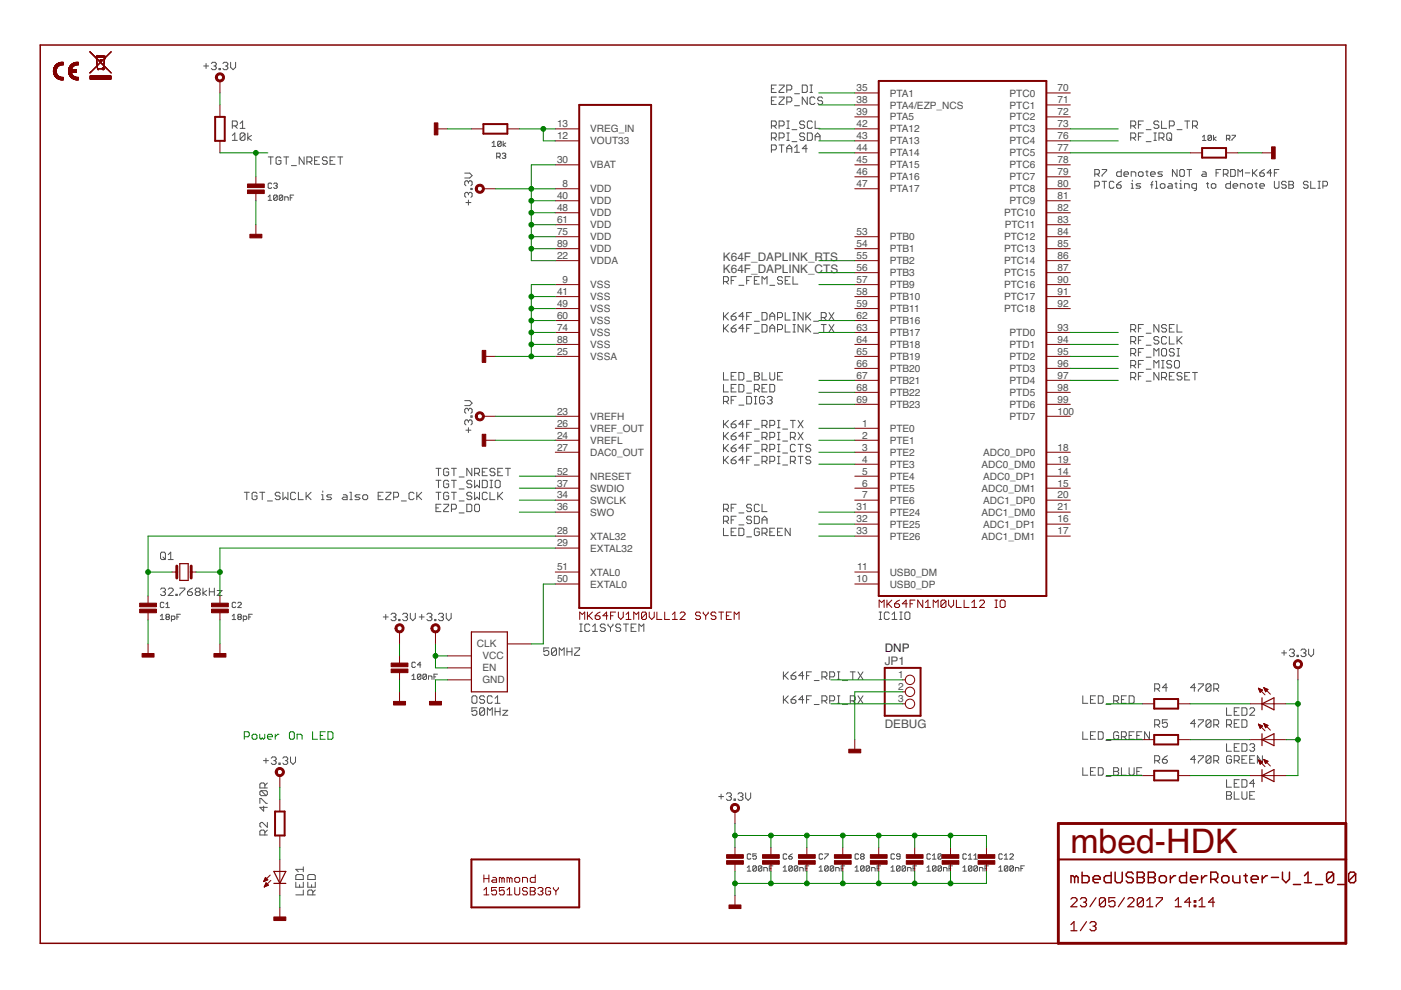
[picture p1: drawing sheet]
<svg xmlns="http://www.w3.org/2000/svg" width="297mm" height="210mm" viewBox="0 0 297 210" stroke-linecap="round" stroke-linejoin="round" font-family="sans-serif">
<defs><g id="words">
<text font-size="7.2" fill="#800000" x="226.9" y="181">mbed-HDK</text>
<g font-size="2.5" fill="#505050">
<text x="153.3" y="55.3">K64F_DAPLINK_RTS</text>
<text x="153.3" y="57.8">K64F_DAPLINK_CTS</text>
<text x="187.6" y="141">JP1</text>
<text x="187.6" y="154.3">DEBUG</text>
</g>
<text font-size="2.5" fill="#000080" x="187.6" y="138.3">DNP</text>
<g font-size="2.1" fill="#505050">
<text x="181.6" y="19.4">35</text>
<text x="181.6" y="21.9">38</text>
<text x="188.6" y="20.5">PTA1</text>
<text x="188.6" y="23">PTA4/EZP_NCS</text>
<text x="214.1" y="20.5">PTC0</text>
<text x="214.1" y="23">PTC1</text>
<text x="224.2" y="19.4">70</text>
<text x="224.2" y="21.9">71</text>
<text x="118.1" y="29.5">12</text>
<text x="118.1" y="27">13</text>
<text x="125.1" y="28.1">VREG_IN</text>
<text x="181.6" y="24.4">39</text>
<text x="181.6" y="27">42</text>
<text x="181.6" y="29.5">43</text>
<text x="188.6" y="25.5">PTA5</text>
<text x="188.6" y="28.1">PTA12</text>
<text x="214.1" y="25.5">PTC2</text>
<text x="214.1" y="28.1">PTC3</text>
<text x="224.2" y="24.4">72</text>
<text x="224.2" y="29.5">76</text>
<text x="224.2" y="27">73</text>
<text x="118.1" y="34.6">30</text>
<text x="125.1" y="30.6">VOUT33</text>
<text x="125.1" y="35.7">VBAT</text>
<text x="181.6" y="32">44</text>
<text x="181.6" y="34.6">45</text>
<text x="188.6" y="30.6">PTA13</text>
<text x="188.6" y="33.2">PTA14</text>
<text x="188.6" y="35.7">PTA15</text>
<text x="214.1" y="30.6">PTC4</text>
<text x="214.1" y="33.2">PTC5</text>
<text x="214.1" y="35.7">PTC6</text>
<text x="224.2" y="32">77</text>
<text x="224.2" y="34.6">78</text>
<text x="119.3" y="39.7">8</text>
<text x="125.1" y="40.8">VDD</text>
<text x="181.6" y="37.1">46</text>
<text x="181.6" y="39.7">47</text>
<text x="188.6" y="38.2">PTA16</text>
<text x="188.6" y="40.8">PTA17</text>
<text x="214.1" y="38.2">PTC7</text>
<text x="214.1" y="40.8">PTC8</text>
<text x="224.2" y="37.1">79</text>
<text x="224.2" y="39.7">80</text>
<text x="118.1" y="42.2">40</text>
<text x="118.1" y="44.7">48</text>
<text x="118.1" y="47.3">61</text>
<text x="125.1" y="43.3">VDD</text>
<text x="125.1" y="45.9">VDD</text>
<text x="212.9" y="45.9">PTC10</text>
<text x="214.1" y="43.3">PTC9</text>
<text x="224.2" y="42.2">81</text>
<text x="224.2" y="44.7">82</text>
<text x="224.2" y="47.3">83</text>
<text x="118.1" y="49.8">75</text>
<text x="118.1" y="52.4">89</text>
<text x="125.1" y="48.4">VDD</text>
<text x="125.1" y="50.9">VDD</text>
<text x="125.1" y="53.5">VDD</text>
<text x="181.6" y="49.8">53</text>
<text x="181.6" y="52.4">54</text>
<text x="188.6" y="50.9">PTB0</text>
<text x="188.6" y="53.5">PTB1</text>
<text x="212.9" y="50.9">PTC12</text>
<text x="212.9" y="53.5">PTC13</text>
<text x="213" y="48.4">PTC11</text>
<text x="224.2" y="49.8">84</text>
<text x="224.2" y="52.4">85</text>
<text x="118.1" y="54.9">22</text>
<text x="119.3" y="60">9</text>
<text x="125.1" y="56">VDDA</text>
<text x="181.6" y="54.9">55</text>
<text x="181.6" y="57.4">56</text>
<text x="181.6" y="60">57</text>
<text x="188.6" y="56">PTB2</text>
<text x="188.6" y="58.6">PTB3</text>
<text x="212.9" y="56">PTC14</text>
<text x="212.9" y="58.6">PTC15</text>
<text x="224.2" y="54.9">86</text>
<text x="224.2" y="57.4">87</text>
<text x="224.2" y="60">90</text>
<text x="118.1" y="62.5">41</text>
<text x="118.1" y="65.1">49</text>
<text x="125.1" y="61.1">VSS</text>
<text x="125.1" y="63.6">VSS</text>
<text x="181.6" y="62.5">58</text>
<text x="181.6" y="65.1">59</text>
<text x="188.6" y="61.1">PTB9</text>
<text x="188.6" y="63.6">PTB10</text>
<text x="212.9" y="61.1">PTC16</text>
<text x="212.9" y="63.6">PTC17</text>
<text x="224.2" y="62.5">91</text>
<text x="224.2" y="65.1">92</text>
<text x="118.1" y="67.6">60</text>
<text x="118.1" y="70.1">74</text>
<text x="125.1" y="66.2">VSS</text>
<text x="125.1" y="68.7">VSS</text>
<text x="125.1" y="71.3">VSS</text>
<text x="181.6" y="67.6">62</text>
<text x="181.6" y="70.1">63</text>
<text x="188.6" y="66.2">PTB11</text>
<text x="188.6" y="68.7">PTB16</text>
<text x="188.6" y="71.3">PTB17</text>
<text x="212.9" y="66.2">PTC18</text>
<text x="214.1" y="71.3">PTD0</text>
<text x="224.2" y="70.1">93</text>
<text x="118.1" y="75.2">25</text>
<text x="118.1" y="72.7">88</text>
<text x="125.1" y="76.3">VSSA</text>
<text x="125.1" y="73.8">VSS</text>
<text x="181.6" y="72.7">64</text>
<text x="181.6" y="75.2">65</text>
<text x="181.6" y="77.8">66</text>
<text x="188.6" y="73.8">PTB18</text>
<text x="188.6" y="76.3">PTB19</text>
<text x="214.1" y="73.8">PTD1</text>
<text x="214.1" y="76.3">PTD2</text>
<text x="224.2" y="72.7">94</text>
<text x="224.2" y="75.2">95</text>
<text x="224.2" y="77.8">96</text>
<text x="181.6" y="80.3">67</text>
<text x="181.6" y="82.8">68</text>
<text x="188.6" y="78.9">PTB20</text>
<text x="188.6" y="81.4">PTB21</text>
<text x="188.6" y="84">PTB22</text>
<text x="214.1" y="81.4">PTD4</text>
<text x="214.1" y="78.9">PTD3</text>
<text x="214.1" y="84">PTD5</text>
<text x="224.2" y="80.3">97</text>
<text x="224.2" y="82.8">98</text>
<text x="118.1" y="87.9">23</text>
<text x="125.1" y="89">VREFH</text>
<text x="181.6" y="85.4">69</text>
<text x="188.6" y="86.5">PTB23</text>
<text x="214.1" y="86.5">PTD6</text>
<text x="214.1" y="89">PTD7</text>
<text x="224.2" y="85.4">99</text>
<text x="224.2" y="87.9">100</text>
<text x="118.1" y="93">24</text>
<text x="118.1" y="90.5">26</text>
<text x="118.1" y="95.5">27</text>
<text x="125.1" y="94.1">VREFL</text>
<text x="125.1" y="91.6">VREF_OUT</text>
<text x="182.8" y="90.5">1</text>
<text x="182.8" y="93">2</text>
<text x="182.8" y="95.5">3</text>
<text x="188.6" y="91.6">PTE0</text>
<text x="188.6" y="94.1">PTE1</text>
<text x="224.2" y="95.5">18</text>
<text x="118.1" y="100.6">52</text>
<text x="125.1" y="96.7">DAC0_OUT</text>
<text x="125.1" y="101.7">NRESET</text>
<text x="182.8" y="98.1">4</text>
<text x="182.8" y="100.6">5</text>
<text x="188.6" y="96.7">PTE2</text>
<text x="188.6" y="99.2">PTE3</text>
<text x="188.6" y="101.7">PTE4</text>
<text x="208.1" y="99.2">ADC0_DM0</text>
<text x="208.5" y="101.7">ADC0_DP1</text>
<text x="208.5" y="96.7">ADC0_DP0</text>
<text x="224.2" y="100.6">14</text>
<text x="224.2" y="98.1">19</text>
<text x="118.1" y="105.7">34</text>
<text x="118.1" y="103.2">37</text>
<text x="125.1" y="106.8">SWCLK</text>
<text x="125.1" y="104.3">SWDIO</text>
<text x="182.8" y="103.2">6</text>
<text x="182.8" y="105.7">7</text>
<text x="188.6" y="104.3">PTE5</text>
<text x="188.6" y="106.8">PTE6</text>
<text x="208.1" y="104.3">ADC0_DM1</text>
<text x="208.5" y="106.8">ADC1_DP0</text>
<text x="224.2" y="103.2">15</text>
<text x="224.2" y="105.7">20</text>
<text x="118.1" y="113.3">28</text>
<text x="118.1" y="108.2">36</text>
<text x="125.1" y="109.3">SWO</text>
<text x="181.6" y="108.2">31</text>
<text x="181.6" y="110.8">32</text>
<text x="181.6" y="113.3">33</text>
<text x="188.6" y="109.3">PTE24</text>
<text x="188.6" y="111.9">PTE25</text>
<text x="208.1" y="109.3">ADC1_DM0</text>
<text x="208.5" y="111.9">ADC1_DP1</text>
<text x="224.2" y="110.8">16</text>
<text x="224.2" y="113.3">17</text>
<text x="224.2" y="108.2">21</text>
<text x="118.1" y="115.8">29</text>
<text x="125.1" y="114.4">XTAL32</text>
<text x="125.1" y="117">EXTAL32</text>
<text x="188.6" y="114.4">PTE26</text>
<text x="208.1" y="114.4">ADC1_DM1</text>
<text x="118.1" y="120.9">51</text>
<text x="118.1" y="123.5">50</text>
<text x="125.1" y="122">XTAL0</text>
<text x="125.1" y="124.6">EXTAL0</text>
<text x="181.6" y="123.5">10</text>
<text x="181.7" y="120.9">11</text>
<text x="188.6" y="124.6">USB0_DP</text>
<text x="188.6" y="122">USB0_DM</text>
<text x="101.1" y="137.3">CLK</text>
<text x="102.3" y="142.4">EN</text>
<text x="102.3" y="139.8">VCC</text>
<text x="190.4" y="143.8">1</text>
<text x="102.3" y="144.9">GND</text>
<text x="190.4" y="146.3">2</text>
<text x="190.4" y="148.9">3</text>
</g>
</g></defs>
<g fill="none" stroke="#505050" stroke-width=".21">
<path d="M43.2 14h1M43.7 13.5v1M44.8 13.5l.3-.3h.5l.2 .3v.2l-.2 .3M45.3 14h.3M45.6 14l.2 .3v.2l-.2 .3h-.5l-.3-.3M46.4 14.5h.3v.3h-.3zM47.3 13.5l.2-.3h.5l.3 .3v.2l-.3 .3M47.8 14h.2M48 14l.3 .3v.2l-.3 .3h-.5l-.2-.3M48.9 13.2v1.1l.5 .5 .6-.5v-1.1M163.6 18.8h.5M164.6 18h-1v1.6h1"/>
<path d="M165.2 18h1v.3l-1 1v.3h1M166.8 19.1h.8l.3-.3v-.5l-.3-.3h-.8v1.6M168.5 19.9h1M170.1 18h.8l.3 .3v1l-.3 .3h-.8zM171.7 18h.6M171.7 19.6h.6M172 18v1.6M49.3 28.7l.5-.5v1.6M49.3 29.8h1M49.3 26.7h.8l.2-.3v-.5l-.2-.2h-.8v1.5M49.8 26.7l.5 .5M50.9 26.2l.5-.5v1.5"/>
<path d="M50.9 27.2h1M51.9 28.4v1.1l-.2 .3h-.5l-.3-.3M51.9 28.4l-.2-.2h-.5l-.3 .2v1.1M51.9 28.4l-1 1.1M52.5 28.2v1.6M53.3 28.7l-.8 .5 .8 .6M56.9 33.3h1M57.4 33.3v1.5M57.6 39l-.2-.2h-.4l-.1 .2v.8l.1 .1h.4l.2-.1M58 39l.2-.2h.4l.2 .2-.2 .4M58.4 39.4h.2M58.6 39.4l.2 .2-.2 .3h-.4l-.2-.1"/>
<path d="M59.6 33.5l-.3-.2h-.5l-.3 .2v1.1l.3 .2h.5l.3-.2v-.5h-.5M60.2 33.3h1M60.7 33.3v1.5M61.8 35.1h1M64.5 33.3v1.5l-1.1-1.5v1.5M65.1 34.3h.7l.3-.2v-.6l-.3-.2h-.7v1.5M65.6 34.3l.5 .5M66.7 34.1h.5M67.8 33.3h-1.1v1.5h1.1M69.4 33.5l-.3-.2h-.5l-.3 .2v.3l.3 .3h.5l.3 .2v.3l-.3 .2h-.5l-.3-.2M70 34.1h.5M71 33.3h-1v1.5h1"/>
<path d="M71.6 33.3h1.1M72.1 33.3v1.5M98.5 36.7h1.1l.5 .5-.5 .5h-1.1M99.3 38.6v.3M99.3 38.6l-.2-.3h-.3l-.3 .3v.5l.3 .3M99.3 38.6l.3-.3h.2l.3 .3v.5l-.3 .3M99.8 39.9h.3v.3h-.3zM104.3 30.3l.4-.3v1.1M104.3 31.1h.8M105.3 33.2h.6l.2-.2v-.3l-.2-.2h-.6v1.1M105.7 33.2l.4 .4M106.3 30.1v.8l-.2 .2h-.4l-.2-.2"/>
<path d="M106.3 30.1l-.2-.1h-.4l-.2 .1v.8M106.3 30.1l-.8 .8M106.5 32.7l.2-.2h.3l.2 .2-.2 .3M106.7 30v1.1M106.8 33h.2M107 33l.2 .2-.2 .4h-.3l-.2-.2M107.2 30.3l-.5 .4 .5 .4M163.6 29.2h.7l.3-.2v-.6l-.3-.2h-.7v1.6M163.6 26.7h.7l.3-.3v-.5l-.3-.2h-.7v1.5M163.6 31.8h.7l.3-.3v-.5l-.3-.3h-.7v1.6M163.6 21.4h.5M164.1 29.2l.5 .6"/>
<path d="M164.1 26.7l.5 .5M164.6 20.6h-1v1.5h1M165.2 29.2h.8l.2-.2v-.6l-.2-.2h-.8v1.6M165.2 26.7h.8l.2-.3v-.5l-.2-.2h-.8v1.5M165.2 30.7h1M165.2 20.6h1v.2l-1 1.1v.2h1M165.7 30.7v1.6M166.8 29.8h.5M166.8 28.2h.5M166.8 25.7h.5M166.8 27.2h.5M166.8 21.6h.8l.3-.2v-.6l-.3-.2h-.8v1.5"/>
<path d="M166.8 32.3v-1l.5-.6 .6 .6v1M166.8 31.5h1.1M167.1 25.7v1.5M167.1 28.2v1.6M167.9 30h1.1M167.9 27.5h1.1M168.5 31.3l.5-.6v1.6M168.5 32.3h1M168.5 22.4h1M170.6 25.9l-.3-.2h-.5l-.3 .2v.3l.3 .2h.5l.3 .3v.3l-.3 .2h-.5l-.3-.2M170.6 28.4l-.3-.2h-.5l-.3 .2v.3l.3 .3h.5l.3 .2v.3l-.3 .3h-.5l-.3-.3M171.2 31.5h-1.1l.8-.8v1.6"/>
<path d="M171.2 20.6v1.5l-1.1-1.5v1.5M171.2 28.2h.8l.2 .2v1.1l-.2 .3h-.8zM172.2 25.9l-.2-.2h-.6l-.2 .2v1.1l.2 .2h.6l.2-.2M172.8 20.8l-.3-.2h-.5l-.3 .2v1.1l.3 .2h.5l.3-.2M172.8 25.7v1.5h1.1M172.8 29h1.1M172.8 29.8v-1.1l.6-.5 .5 .5v1.1M174.4 20.8l-.2-.2h-.6l-.2 .2v.3l.2 .3h.6l.2 .2v.3l-.2 .2h-.6l-.2-.2M232.1 36.9h.8l.2-.2v-.5l-.2-.3h-.8v1.5M232.1 39.4h.8l.2-.2v-.5l-.2-.3h-.8v1.5M232.6 36.9l.5 .5M233.7 35.9h.9v.3l-.9 1v.2"/>
<path d="M233.7 38.4h.9M234.1 38.4v1.5M236.2 38.7l-.3-.3h-.5l-.2 .3v1l.2 .2h.5l.3-.2M236.7 39.2h.8l.2 .5-.2 .2h-.5l-.3-.2zM237.7 35.9v1.5h-.7l-.3-.2v-.5l.3-.3h.7M237.7 38.4l-1 .8M238.3 36.9h1v-.2l-.3-.3h-.5l-.2 .3v.5l.2 .2h.5M239.7 26.7h.8l.3-.3v-.5l-.3-.2h-.8v1.5M239.7 29.2h.8l.3-.2v-.6l-.3-.2h-.8v1.6M239.8 37.4v-1h.8l.2 .3v.7M239.8 39.9h.5M239.8 38.9h.3v1"/>
<path d="M240.1 38.2v.2M240.3 29.2l.5 .6M240.3 26.7l.5 .5M241.4 36.7l.2-.3h.5l.3 .3v.5l-.3 .2h-.5l-.2-.2zM241.4 29h.5M241.4 26.4h.5M241.9 38.9h-.8l-.2 .3 .2 .2h.5l.3 .3-.3 .2h-.7M242.4 25.7h-1v1.5M242.4 28.2h-1v1.6M242.9 36.4h.5M243 30h1.1M243 27.5h1.1"/>
<path d="M243.2 36.2v1l.2 .2M243.9 36.9h1v-.2l-.2-.3h-.5l-.3 .3v.5l.3 .2h.5M243.9 39.2h.5M244.4 38.4l-.2 .3v1.2M244.6 29.8h.6M244.6 28.2h.6M244.9 28.2v1.6M245 38.4h.2v1.5M245 39.9h.5M245.7 25.9l-.3-.2h-.5l-.3 .2v.3l.3 .2h.5l.3 .3v.3l-.3 .2h-.5l-.3-.2M245.7 29.2h.8l.3-.2v-.6l-.3-.2h-.8v1.6M246 39.2l.3-.3h.4l.3 .3v.5l-.3 .2h-.4l-.3-.2z"/>
<path d="M246.3 29.2l.5 .6M246.3 25.7v1.5h1M246.5 36.4h-.8l-.2 .3 .2 .2h.5l.3 .3-.3 .2h-.7M247.6 28.2h.6l.2 .2v1.1l-.2 .3h-.6l-.2-.3v-1.1zM247.8 38.9h.5l.2 .3v.7h-.7l-.3-.2 .3-.3h.7M247.9 29.2l.5 .6M247.9 26.7h.8l.3-.3v-.5l-.3-.2h-.8v1.5M249.1 38.9h.5M249.3 38.7v1l.3 .2M249.6 35.9v1.5l-1-1.5v1.5M249.6 27.5h1M250.1 36.2l.3-.3h.4l.3 .3v1l-.3 .2h-.4l-.3-.2z"/>
<path d="M250.1 39.9h.5M250.1 38.9h.3v1M250.4 38.2v.2M251.1 39.9v-1h.8l.2 .3v.7M251.2 25.7h1M251.7 35.9h.9M251.7 25.7v1.5M252.2 35.9v1.5M252.8 26.7h.8l.3-.3v-.5l-.3-.2h-.8v1.5M253.3 26.7l.6 .5M253.7 39.9h-.8l-.2-.2v-.5l.2-.3h.8v1.3l-.5 .2M255 29l.3-.3v1.1"/>
<path d="M255 29.8h.7M255 36.4h.5l.2 .3v.7h-.7l-.3-.2 .3-.3h.7M255.8 38.9h.5M256 38.7v1l.3 .2M256.8 39.2l.2-.3h.5l.3 .3v.5l-.3 .2h-.5l-.2-.2zM256.9 28.9v.7l-.2 .2-.6-.2M256.9 28.9l-.2-.2-.6 .2v.7M256.9 28.9l-.8 .7M257.3 28.7v1.1M257.8 36.7h.5M257.9 29l-.6 .4 .6 .4M258.8 35.9h-1v1.5"/>
<path d="M259.4 36.9h.7l.3-.2v-.5l-.3-.3h-.7v1.5M259.9 36.9l.5 .5M260 29.4h.6l.2-.2v-.3l-.2-.2h-.6v1.1M260.4 29.4l.4 .4M260.9 38.4v1.5h-.8l-.2-.2v-.5l.2-.3h.8M260.9 35.9h.8l.2 .3v1l-.2 .2h-.8zM261.2 28.7h.7l-.7 1.1M261.4 39.4h1v-.2l-.2-.3h-.5l-.3 .3v.5l.3 .2h.5M262.5 37.4v-1.5l.5 .5 .4-.5v1.5M263 39.9v-1h.7l.3 .3v.7M264 36.7h1M264.5 39.2l.3-.3h.5l.2 .3v.5l-.2 .2h-.5l-.3-.2z"/>
<path d="M265.6 35.9v1.5M265.8 36.7l.7 .7M266.1 38.9h.5M266.3 38.7v1l.3 .2M266.5 35.9l-.9 1M267.1 36.7h.7l.3 .5-.3 .2h-.5l-.2-.2zM267.1 39.4h1v-.2l-.3-.3h-.5l-.2 .3v.5l.2 .2h.5M268.1 35.9l-1 .8M269.6 36.7h-1l.8-.8v1.5M270.2 36.7h.5M270.2 38.4v1.3l.2 .2h.5l.3-.2v-1.3M271.2 35.9h-1v1.5"/>
<path d="M272.7 38.7l-.2-.3h-.5l-.3 .3v.2l.3 .3h.5l.2 .2v.3l-.2 .2h-.5l-.3-.2M273.3 38.4h.7l.3 .3v.2l-.3 .3 .3 .2v.3l-.3 .2h-.7zM273.3 39.2h.7M277.3 38.7l-.2-.3h-.5l-.2 .3v.2l.2 .3h.5l.2 .2v.3l-.2 .2h-.5l-.2-.2M277.9 38.4v1.5h1M279.4 38.4h.5M279.4 39.9h.5M279.7 38.4v1.5M280.5 39.4h.7l.3-.2v-.5l-.3-.3h-.7v1.5M56.9 41.7l.3-.3v1.1M56.9 42.5h.7M58.8 41.6v.7l-.2 .2h-.4l-.2-.2"/>
<path d="M58.8 41.6l-.2-.2h-.4l-.2 .2v.7M58.8 41.6l-.8 .7M59.9 41.6v.7l-.1 .2h-.4l-.2-.2M59.9 41.6l-.1-.2h-.4l-.2 .2v.7M59.9 41.6l-.7 .7M60.4 42.5v-.8h.5l.2 .2v.6M61.5 41.9h.4M62.3 41.4h-.8v1.1M98.8 42.9h1M99.3 41v.3M99.3 42.4v1.1M99.3 41l-.2-.2h-.3l-.3 .2v.6l.3 .2"/>
<path d="M99.3 41l.3-.2h.2l.3 .2v.6l-.3 .2M153.4 59.7h.8l.2-.2v-.6l-.2-.2h-.8v1.5M153.9 59.7l.5 .5M155 59.5h.6M156.1 58.7h-1.1v1.5M158.3 59.5h.5M159.3 58.7h-1v1.5M159.9 59.5h.6M161 58.7h-1.1v1.5h1.1M165.9 58.9l-.3-.2h-.5l-.3 .2v.3l.3 .3h.5l.3 .2v.3l-.3 .2h-.5l-.3-.2M166.5 59.5h.5M167.5 58.7h-1v1.5h1"/>
<path d="M168.1 58.7v1.5h1.1M153.4 66.3v1.6M153.4 68.8v1.6M153.4 79v1.6h1M153.6 67.1l.8 .8M153.6 69.6l.8 .8M154.4 66.3l-1 1M154.4 68.8l-1 1.1M155 67.1h.8l.3 .2v.3l-.3 .3h-.5l-.3-.3zM155 69.6h.8l.3 .3v.2l-.3 .3h-.5l-.3-.3zM155 79.8h.6M156.1 79h-1.1v1.6h1.1"/>
<path d="M156.1 66.3l-1.1 .8M156.1 68.8l-1.1 .8M156.7 79h.8l.2 .2v1.1l-.2 .3h-.8zM156.7 60.5h1M157.7 67.1h-1l.8-.8v1.6M157.7 69.6h-1l.8-.8v1.6M158.3 67.1h.5M158.3 69.6h.5M159.3 66.3h-1v1.6M159.3 68.8h-1v1.6M159.9 79h.8l.3 .2v.3l-.3 .3 .3 .2v.3l-.3 .3h-.8zM159.9 79.8h.8"/>
<path d="M159.9 68.1h1.1M159.9 70.7h1.1M161.6 60.2v-1.5l.5 .5 .5-.5v1.5M161.6 66.3h.8l.2 .2v1.1l-.2 .3h-.8zM161.6 68.8h.8l.2 .3v1l-.2 .3h-.8zM161.6 79v1.6h1M163.2 67.9v-1.1l.5-.5 .6 .5v1.1M163.2 70.4v-1.1l.5-.5 .6 .5v1.1M163.2 79v1.3l.3 .3h.5l.3-.3v-1.3M163.2 60.5h1.1M163.2 67.1h1.1M163.2 69.6h1.1"/>
<path d="M164.8 67.3h.8l.3-.2v-.6l-.3-.2h-.8v1.6M164.8 69.9h.8l.3-.3v-.5l-.3-.3h-.8v1.6M164.8 79.8h.6M165.9 79h-1.1v1.6h1.1M166.5 66.3v1.6h1M166.5 68.8v1.6h1M168.1 67.9h.5M168.1 66.3h.5M168.1 70.4h.5M168.1 68.8h.5M168.4 66.3v1.6M168.4 68.8v1.6"/>
<path d="M170.3 66.3v1.6l-1.1-1.6v1.6M170.3 68.8v1.6l-1.1-1.6v1.6M170.9 66.3v1.6M170.9 68.8v1.6M171.1 67.1l.8 .8M171.1 69.6l.8 .8M171.9 66.3l-1 1M171.9 68.8l-1 1.1M172.5 68.1h1M172.5 70.7h1M174.1 67.3h.8l.3-.2v-.6l-.3-.2h-.8v1.6M174.1 68.8h1.1"/>
<path d="M174.6 67.3l.6 .6M174.6 68.8v1.6M175.8 66.3l1 1.6M175.8 68.8l1 1.6M176.8 66.3l-1 1.6M176.8 68.8l-1 1.6M239.7 69.9h.8l.3-.3v-.5l-.3-.3h-.8v1.6M239.7 72.4h.8l.3-.3v-.5l-.3-.2h-.8v1.5M239.7 75h.8l.3-.3v-.5l-.3-.3h-.8v1.6M239.7 77.5h.8l.3-.3v-.5l-.3-.3h-.8v1.6M240.3 69.9l.5 .5M240.3 72.4l.5 .5"/>
<path d="M240.3 75l.5 .5M240.3 77.5l.5 .5M241.4 79.8h.5M241.4 69.6h.5M241.4 72.1h.5M241.4 74.7h.5M241.4 77.2h.5M242.4 68.8h-1v1.6M242.4 71.4h-1v1.5M242.4 73.9h-1v1.6M242.4 76.4h-1v1.6M242.4 79h-1v1.6"/>
<path d="M243 70.7h1.1M243 73.2h1.1M243 75.7h1.1M243 78.3h1.1M244.6 75.5v-1.6l.6 .5 .5-.5v1.6M244.6 78v-1.6l.6 .6 .5-.6v1.6M245.7 68.8v1.6l-1.1-1.6v1.6M245.7 71.6l-.3-.2h-.5l-.3 .2v.3l.3 .2h.5l.3 .3v.3l-.3 .2h-.5l-.3-.2M245.7 79v1.6l-1.1-1.6v1.6M246.3 76.4h.5M246.3 78h.5M246.5 73.9h.6l.2 .3v1l-.2 .3h-.6l-.2-.3v-1z"/>
<path d="M246.5 76.4v1.6M247.3 69.1l-.2-.3h-.6l-.2 .3v.2l.2 .3h.6l.2 .3v.2l-.2 .3h-.6l-.2-.3M247.3 71.6l-.2-.2h-.6l-.2 .2v1.1l.2 .2h.6l.2-.2M247.9 79.8h.5M247.9 71.4v1.5h1.1M247.9 69.6h.5M248.4 76.7l-.2-.3h-.6l-.2 .3v.3l.2 .2h.6l.2 .3v.2l-.2 .3h-.6l-.2-.3M249 79h-1.1v1.6h1.1M249 68.8h-1.1v1.6h1.1M249 74.2l-.3-.3h-.5l-.3 .3v.2l.3 .3h.5l.3 .3v.2l-.3 .3h-.5l-.3-.3M249.3 76.4h.5l.3 .3v1l-.3 .3h-.5l-.3-.3v-1zM249.6 68.8v1.6h1"/>
<path d="M249.6 71.4v1.5M249.6 73.9h.5M249.6 75.5h.5M249.8 72.1l.8 .8M249.8 73.9v1.6M250.6 79.2l-.3-.2h-.5l-.2 .2v.3l.2 .3h.5l.3 .2v.3l-.3 .3h-.5l-.2-.3M250.6 71.4l-1 1M251.2 79.8h.5M252.2 79h-1v1.6h1M252.8 79h1.1M253.3 79v1.6M92.4 99.3h1.1"/>
<path d="M93 99.3v1.6M95.1 99.5l-.2-.2h-.6l-.2 .2v1.1l.2 .3h.6l.2-.3v-.5h-.5M95.7 99.3h1.1M96.2 99.3v1.6M98.5 84.9h1.1l.5 .6-.5 .5h-1.1M98.8 91.2h1M99.3 86.8l.3-.2h.2l.3 .2v.6l-.3 .2M99.3 86.8v.3M99.3 89.3v.3M99.3 90.7v1M99.3 86.8l-.2-.2h-.3l-.3 .2v.6l.3 .2M99.3 89.3l-.2-.3h-.3l-.3 .3v.5l.3 .3"/>
<path d="M99.3 89.3l.3-.3h.2l.3 .3v.5l-.3 .3M99.8 88.2h.3v.3h-.3zM100 99.3v1.6l-1-1.6v1.6M103.3 99.3h-1v1.6h1M104.9 99.5l-.2-.2h-.5l-.3 .2v.3l.3 .3h.5l.2 .3v.2l-.2 .3h-.5l-.3-.3M106.6 99.3h-1.1v1.6h1.1M107.2 99.3h1M107.7 99.3v1.6M153.4 81.5v1.6h1M153.4 85.1h.8l.2-.3v-.5l-.2-.2h-.8v1.5M153.4 89.1v1.6M153.4 91.7v1.5"/>
<path d="M153.4 94.2v1.6M153.4 96.8v1.5M153.6 89.9l.8 .8M153.6 92.5l.8 .7M153.6 95l.8 .8M153.6 97.5l.8 .8M153.9 85.1l.5 .5M154.4 89.1l-1 1.1M154.4 91.7l-1 1M154.4 94.2l-1 1.1M154.4 96.8l-1 1M155 89.9h.8l.3 .3v.2l-.3 .3h-.5l-.3-.3z"/>
<path d="M155 92.5h.8l.3 .2v.3l-.3 .2h-.5l-.3-.2zM155 95h.8l.3 .3v.2l-.3 .3h-.5l-.3-.3zM155 97.5h.8l.3 .3v.3l-.3 .2h-.5l-.3-.2zM155 82.3h.6M155 84.8h.6M156.1 81.5h-1.1v1.6h1.1M156.1 84.1h-1.1v1.5M156.1 89.1l-.5 .3-.6 .5M156.1 91.7l-.5 .2-.6 .6M156.1 94.2l-.5 .3-.6 .5M156.1 96.8l-.5 .2-.6 .5M156.7 81.5h.8l.2 .3v1l-.2 .3h-.8z"/>
<path d="M156.7 85.9h1M157.7 89.9h-1l.8-.8v1.6M157.7 92.5h-1l.8-.8v1.5M157.7 95h-1l.8-.8v1.6M157.7 97.5h-1l.8-.7v1.5M158.3 83.4h1M158.3 80.8h1M158.3 84.1h.8l.2 .2v1.1l-.2 .2h-.8zM158.3 89.9h.5M158.3 92.5h.5M158.3 95h.5M158.3 97.5h.5"/>
<path d="M159.3 89.1h-1v1.6M159.3 91.7h-1v1.5M159.3 94.2h-1v1.6M159.3 96.8h-1v1.5M159.9 82.6h.8l.3-.3v-.5l-.3-.3h-.8v1.6M159.9 84.1h.6M159.9 85.6h.6M159.9 91h1.1M159.9 93.5h1.1M159.9 96.1h1.1M159.9 98.6h1.1M160.2 84.1v1.5"/>
<path d="M160.5 82.6l.5 .5M161.6 90.2h.8l.2-.3v-.5l-.2-.3h-.8v1.6M161.6 82.3h.5M161.6 92.7h.8l.2-.2v-.6l-.2-.2h-.8v1.5M161.6 95.3h.8l.2-.3v-.5l-.2-.3h-.8v1.6M161.6 97.8h.8l.2-.3v-.5l-.2-.2h-.8v1.5M162.1 84.3l-.3-.2h-.5l-.3 .2v1.1l.3 .2h.5l.3-.2v-.6h-.6M162.1 90.2l.5 .5M162.1 92.7l.5 .5M162.1 95.3l.5 .5M162.1 97.8l.5 .5M162.6 81.5h-1v1.6h1"/>
<path d="M162.7 84.3l.2-.2h.5l.3 .2v.3l-.3 .2M163.2 84.8h.2M163.2 81.5h.8l.3 .3v1l-.3 .3h-.8zM163.2 90.2h.8l.3-.3v-.5l-.3-.3h-.8v1.6M163.2 92.7h.8l.3-.2v-.6l-.3-.2h-.8v1.5M163.2 95.3h.8l.3-.3v-.5l-.3-.3h-.8v1.6M163.2 97.8h.8l.3-.3v-.5l-.3-.2h-.8v1.5M163.4 84.8l.3 .3v.3l-.3 .2h-.5l-.2-.2M164.8 90.7h.6M164.8 89.1h.6M164.8 93.2h.6M164.8 91.7h.6"/>
<path d="M164.8 95.8h.6M164.8 94.2h.6M164.8 98.3h.6M164.8 96.8h.6M165.1 89.1v1.6M165.1 91.7v1.5M165.1 94.2v1.6M165.1 96.8v1.5M165.9 91h1.1M165.9 93.5h1.1M165.9 96.1h1.1M165.9 98.6h1.1"/>
<path d="M167.6 89.1h1M167.6 92.7h.8l.2-.2v-.6l-.2-.2h-.8v1.5M167.6 97.8h.8l.2-.3v-.5l-.2-.2h-.8v1.5M168.1 89.1v1.6M168.1 92.7l.5 .5M168.1 97.8l.5 .5M168.6 94.5l-.2-.3h-.6l-.2 .3v1l.2 .3h.6l.2-.3M169.2 89.1l1.1 1.6M169.2 91.7l1.1 1.5M169.2 94.2h1.1M169.2 96.8h1.1M169.7 94.2v1.6"/>
<path d="M169.7 96.8v1.5M170.3 89.1l-1.1 1.6M170.3 91.7l-1.1 1.5M171.9 97l-.3-.2h-.5l-.2 .2v.3l.2 .2h.5l.3 .3v.3l-.3 .2h-.5l-.2-.2M171.9 94.5l-.3-.3h-.5l-.2 .3v.2l.2 .3h.5l.3 .3v.2l-.3 .3h-.5l-.2-.3M239.7 80h.8l.3-.2v-.6l-.3-.2h-.8v1.6M240.3 80l.5 .6M243 80.8h1.1M246.3 80h.8l.2-.2v-.6l-.2-.2h-.8v1.6M246.8 80l.5 .6M34 117.3l.3-.2h.5l.3 .2v1.1l-.3 .2h-.5l-.3-.2zM34.5 118.1l.6 .5"/>
<path d="M35.7 118.6h1M35.7 117.6l.5-.5v1.5M51.8 104.4h1.1M52.3 104.4v1.5M54.5 104.6l-.3-.2h-.5l-.3 .2v1.1l.3 .2h.5l.3-.2v-.5h-.5M55.1 104.4h1M55.6 104.4v1.5M56.7 106.2h1.1M59.4 104.6l-.3-.2h-.5l-.2 .2v.3l.2 .3h.5l.3 .2v.3l-.3 .2h-.5l-.2-.2M60 104.4v1.5l.5-.5 .5 .5v-1.5M62.7 104.6l-.3-.2h-.5l-.3 .2v1.1l.3 .2h.5l.3-.2M63.3 104.4v1.5h1"/>
<path d="M64.9 104.4v1.5M65.2 105.2l.8 .7M66 104.4l-1.1 1M68.2 105.9h.5M68.2 104.9h.2v1M68.4 104.1v.3M70.3 104.9h-.8l-.2 .3 .2 .2h.6l.2 .3-.2 .2h-.8M72.8 104.9h.5l.3 .3v.7h-.8l-.3-.2 .3-.3h.8M74.2 104.4h.2v1.5M74.2 105.9h.5M76.3 104.9h-.8l-.2 .3 .2 .2h.6l.2 .3-.2 .2h-.8M76.9 105.2l.3-.3h.5l.3 .3v.5l-.3 .2h-.5l-.3-.2z"/>
<path d="M80.2 105.2h.5M81.2 104.4h-1v1.5h1M81.8 104.4h1.1v.2l-1.1 1.1v.2h1.1M83.5 105.4h.7l.3-.2v-.6l-.3-.2h-.7v1.5M85.1 106.2h1M87.8 104.6l-.3-.2h-.5l-.3 .2v1.1l.3 .2h.5l.3-.2M88.4 104.4v1.5M88.6 105.2l.8 .7M89.4 104.4l-1 1M92.4 104.4h1.1M92.4 107.7h.6M92.4 101.8h1.1"/>
<path d="M93 101.8v1.6M93 104.4v1.5M93.5 106.9h-1.1v1.6h1.1M94.1 106.9h1v.3l-1 1v.3h1M95.1 104.6l-.2-.2h-.6l-.2 .2v1.1l.2 .2h.6l.2-.2v-.5h-.5M95.1 102.1l-.2-.3h-.6l-.2 .3v1l.2 .3h.6l.2-.3v-.5h-.5M95.7 104.4h1.1M95.7 107.9h.8l.3-.2v-.5l-.3-.3h-.8v1.6M95.7 101.8h1.1M96.2 101.8v1.6M96.2 104.4v1.5M97.3 106.2h1.1"/>
<path d="M97.3 108.8h1.1M97.3 103.7h1.1M97.3 101.1h1.1M99 106.9h.8l.2 .3v1l-.2 .3h-.8zM100 104.6l-.2-.2h-.5l-.3 .2v.3l.3 .3h.5l.2 .2v.3l-.2 .2h-.5l-.3-.2M100 102.1l-.2-.3h-.5l-.3 .3v.3l.3 .2h.5l.2 .3v.2l-.2 .3h-.5l-.3-.3M100.6 100.4h.8l.3-.3v-.6l-.3-.2h-.8v1.6M100.6 101.8v1.6l.6-.5 .5 .5v-1.6M100.6 104.4v1.5l.6-.5 .5 .5v-1.5M100.6 107.2l.3-.3h.5l.3 .3v1l-.3 .3h-.5l-.3-.3zM101.2 100.4l.5 .5M102.3 101.8h.7l.3 .3v1l-.3 .3h-.7z"/>
<path d="M102.3 100.1h.5M103.3 104.6l-.3-.2h-.5l-.2 .2v1.1l.2 .2h.5l.3-.2M103.9 104.4v1.5h1M103.9 101.8h.5M103.9 103.4h.5M104.2 101.8v1.6M105 102.1l.2-.3h.6l.2 .3v1l-.2 .3h-.6l-.2-.3zM105.5 104.4v1.5M105.5 100.1h.6M105.8 105.2l.8 .7M106.6 104.4l-1.1 1M153.4 107.9h.8l.2-.2v-.5l-.2-.3h-.8v1.6"/>
<path d="M153.4 110.5h.8l.2-.3v-.5l-.2-.2h-.8v1.5M153.4 112v1.6h1M153.9 107.9l.5 .6M153.9 110.5l.5 .5M155 112.8h.6M155 107.7h.6M155 110.2h.6M156.1 106.9h-1.1v1.6M156.1 109.5h-1.1v1.5M156.1 112h-1.1v1.6h1.1M156.7 112h.8l.2 .2v1.1l-.2 .3h-.8zM156.7 108.8h1"/>
<path d="M156.7 111.3h1M158.3 113.8h1M159.3 107.2l-.2-.3h-.5l-.3 .3v.2l.3 .3h.5l.2 .2v.3l-.2 .3h-.5l-.3-.3M159.3 109.7l-.2-.2h-.5l-.3 .2v.3l.3 .2h.5l.2 .3v.3l-.2 .2h-.5l-.3-.2M159.9 109.5h.8l.3 .2v1.1l-.3 .2h-.8zM161 107.2l-.3-.3h-.5l-.3 .3v1l.3 .3h.5l.3-.3M161 112.2l-.3-.2h-.5l-.3 .2v1.1l.3 .3h.5l.3-.3v-.5h-.5M161.6 106.9v1.6h1M161.6 111v-1l.5-.5 .5 .5v1M161.6 113h.8l.2-.2v-.6l-.2-.2h-.8v1.6M161.6 110.2h1M162.1 113l.5 .6"/>
<path d="M163.2 112.8h.5M164.3 112h-1.1v1.6h1.1M164.8 112.8h.6M165.9 112h-1.1v1.6h1.1M167.5 112v1.6l-1-1.6v1.6M34 131.4h.8M34 130.6l.4-.4v1.2M34 124.9l.3-.2h.5l.3 .2v.3l-.3 .3M34.5 125.5h.3M34.8 127.9l-.2-.2h-.4l-.2 .2v.7l.2 .2h.4l.2-.2M34.8 125.5l.3 .2v.3l-.3 .3h-.5l-.3-.3M35.2 128.8h.7"/>
<path d="M35.2 128.1l.3-.4v1.1M35.3 130.8l-.1 .2 .1 .4h.4l.2-.2-.2-.4M35.3 130.8l-.1-.2 .1-.4h.4l.2 .2-.2 .4M35.3 130.8h.4M35.7 124.9l.2-.2h.5l.3 .2v.3l-1 1.1h1M36.3 131.4h.6l.2-.2v-.4l-.2-.2h-.6v1.1M37.3 126h.3v.3h-.3zM37.5 130.8h.4M38.1 124.7h1.1v.2l-1.1 1.1v.3M38.2 130.2h-.7v1.2M39.8 125.5h.7l.3 .2v.3l-.3 .3h-.5l-.2-.3zM40.8 124.7l-.5 .2-.5 .6"/>
<path d="M41.7 125.5l-.3 .2v.3l.3 .3h.5l.2-.3v-.3l-.2-.2M41.7 125.5l-.3-.3v-.3l.3-.2h.5l.2 .2v.3l-.2 .3M41.7 125.5h.5M43 124.7v1.6M43.8 125.2l-.8 .5 .8 .6M44.4 125.5h1M44.4 124.7v1.6M45.4 124.7v1.6M46 125.2h1.1l-1.1 1.1h1.1M49.2 130.6l.4-.4v1.2M49.2 131.4h.8M50 127.9l-.2-.2h-.4l-.2 .2v.7l.2 .2h.4l.2-.2"/>
<path d="M50.4 127.9l.2-.2h.4l.2 .2v.2l-.8 .7h.8M50.6 130.8l-.2 .2 .2 .4h.4l.2-.2-.2-.4M50.6 130.8l-.2-.2 .2-.4h.4l.2 .2-.2 .4M50.6 130.8h.4M51.6 131.4h.5l.2-.2v-.4l-.2-.2h-.5v1.1M52.7 130.8h.4M53.5 130.2h-.8v1.2M81.3 130.8h1M81.8 130.3v1M82.9 130.3l.3-.3h.5l.2 .3v.2l-.2 .3M83.4 130.8h.3M83.7 130.8l.2 .3v.2l-.2 .3h-.5l-.3-.3"/>
<path d="M84.5 131.3h.3v.3h-.3zM85.4 130.3l.2-.3h.5l.3 .3v.2l-.3 .3M85.9 130.8h.2M86.1 130.8l.3 .3v.2l-.3 .3h-.5l-.2-.3M87 130v1.1l.5 .5 .6-.5v-1.1M88.9 130.8h1M89.4 130.3v1M90.5 130.3l.3-.3h.5l.3 .3v.2l-.3 .3M91 130.8h.3M91.3 130.8l.3 .3v.2l-.3 .3h-.5l-.3-.3M92.2 131.3h.2v.3h-.2zM93 130.3l.2-.3h.6l.2 .3v.2l-.2 .3"/>
<path d="M93.5 130.8h.3M93.8 130.8l.2 .3v.2l-.2 .3h-.6l-.2-.3M94.6 130v1.1l.5 .5 .6-.5v-1.1M116.4 137.4h-1.1v.8l.5-.3h.3l.3 .3v.5l-.3 .3h-.6l-.2-.3M118 137.6l-.3-.2h-.5l-.3 .2v1.1M118 137.6v1.1l-.3 .3h-.5l-.3-.3M118 137.6l-1.1 1.1M118.6 139v-1.6l.5 .5 .5-.5v1.6M120.2 137.4v1.6M120.2 138.2h1.1M121.3 137.4v1.6M121.8 137.4h1.1v.2l-1.1 1.1v.3h1.1"/>
<path d="M122.9 133.9h.5M122.9 132.3h.5M123.2 132.3v1.6M125.1 132.6l-.3-.3h-.5l-.3 .3v1l.3 .3h.5l.3-.3M125.6 133.9h1.1M125.6 132.8l.6-.5v1.6M128.3 132.6l-.2-.3h-.5l-.3 .3v.2l.3 .3h.5l.2 .2v.3l-.2 .3h-.5l-.3-.3M128.9 132.3v.3l.5 .5M129.4 133.1v.8M130 132.3v.3l-.6 .5M131.6 132.6l-.3-.3h-.5l-.2 .3v.2l.2 .3h.5l.3 .2v.3l-.3 .3h-.5l-.2-.3M132.2 132.3h1"/>
<path d="M132.7 132.3v1.6M133.8 133.1h.5M134.9 132.3h-1.1v1.6h1.1M135.5 133.9v-1.6l.5 .5 .5-.5v1.6M186.4 131.3h.5M186.4 129.8h.5M186.7 129.8v1.5M188.6 130l-.3-.2h-.6l-.2 .2v1.1l.2 .2h.6l.3-.2M189.1 131.3h1.1M189.1 130.3l.6-.5v1.5M190.8 131.3h.5M190.8 129.8h.5"/>
<path d="M191 129.8v1.5M191.9 130l.2-.2h.5l.3 .2v1.1l-.3 .2h-.5l-.2-.2zM271.7 138.4h1.1M272.2 137.9v1M273.4 137.9l.2-.3h.6l.2 .3v.3l-.2 .2M273.9 138.4h.3M274.2 138.4l.2 .3v.2l-.2 .3h-.6l-.2-.3M275 138.9h.3v.3h-.3zM275.8 137.9l.3-.3h.5l.3 .3v.3l-.3 .2M276.4 138.4h.2M276.6 138.4l.3 .3v.2l-.3 .3h-.5l-.3-.3M277.5 137.6v1.1l.5 .5 .5-.5v-1.1"/>
<path d="M87.3 143.3l.4-.4v1.2M87.3 144.1h.8M88.1 140.6l-.2-.2h-.4l-.2 .2v.7l.2 .2h.4l.2-.2M89.2 143.1v.8l-.1 .2h-.4l-.2-.2M89.2 143.1l-.1-.2h-.4l-.2 .2v.8M89.2 143.1l-.7 .8M89.2 141h-.7l.6-.6v1.1M90.4 143.1v.8l-.2 .2h-.3l-.2-.2M90.4 143.1l-.2-.2h-.3l-.2 .2v.8M90.4 143.1l-.7 .8M90.8 144.1v-.8h.6l.2 .2v.6M92 143.5h.4"/>
<path d="M92.8 142.9h-.8v1.2M100.3 147.5h.5l.3 .3v1l-.3 .3h-.5l-.2-.3v-1zM101.1 150.1h-1v.8l.5-.3h.2l.3 .3v.5l-.3 .3h-.5l-.2-.3M102.7 147.8l-.2-.3h-.5l-.3 .3v.3l.3 .2h.5l.2 .3v.2l-.2 .3h-.5l-.3-.3M102.7 150.3l-.2-.2h-.5l-.3 .2v1.1M102.7 150.3v1.1l-.2 .3h-.5l-.3-.3M102.7 150.3l-1 1.1M103.3 151.7v-1.6l.6 .5 .5-.5v1.6M104.4 147.8l-.3-.3h-.5l-.3 .3v1l.3 .3h.5l.3-.3M105 150.1v1.6M105 150.9h1M105 149.1h1"/>
<path d="M105 148.1l.5-.6v1.6M106 150.1v1.6M106.6 150.6h1.1l-1.1 1.1h1.1M166.1 142.5v1.5M166.1 147.5v1.6M166.3 143.3l.8 .7M166.3 148.3l.8 .8M167.1 142.5l-1 1M167.1 147.5l-1 1.1M167.7 148.3h.8l.3 .3v.2l-.3 .3h-.5l-.3-.3zM167.7 143.3h.8l.3 .2v.3l-.3 .2h-.5l-.3-.2zM168.8 142.5l-1.1 .8"/>
<path d="M168.8 147.5l-1.1 .8M170.4 148.3h-1l.7-.8v1.6M170.4 143.3h-1l.7-.8v1.5M171 148.3h.5M171 143.3h.5M172 147.5h-1v1.6M172 142.5h-1v1.5M172.6 149.4h1.1M172.6 144.3h1.1M174.3 143.5h.7l.3-.2v-.6l-.3-.2h-.7v1.5M174.3 148.6h.7l.3-.3v-.5l-.3-.3h-.7v1.6M174.8 143.5l.5 .5"/>
<path d="M174.8 148.6l.5 .5M175.9 143.5h.8l.3-.2v-.6l-.3-.2h-.8v1.5M175.9 148.6h.8l.3-.3v-.5l-.3-.3h-.8v1.6M177.5 147.5h.6M177.5 149.1h.6M177.5 144h.6M177.5 142.5h.6M177.8 142.5v1.5M177.8 147.5v1.6M178.6 149.4h1.1M178.6 144.3h1.1M180.3 148.6h.8l.2-.3v-.5l-.2-.3h-.8v1.6"/>
<path d="M180.3 142.5h1M180.8 142.5v1.5M180.8 148.6l.5 .5M181.9 142.5l1.1 1.5M181.9 147.5l1.1 1.6M183 142.5l-1.1 1.5M183 147.5l-1.1 1.6M229.6 147.5v1.6h1M229.6 155.2v1.5h1M231.2 148.3h.5M231.2 155.9h.5M232.3 147.5h-1.1v1.6h1.1"/>
<path d="M232.3 155.2h-1.1v1.5h1.1M232.9 147.5h.7l.3 .3v1l-.3 .3h-.7zM232.9 155.2h.7l.3 .2v1.1l-.3 .2h-.7zM234.5 149.4h1M234.5 157h1M236.1 148.6h.8l.3-.3v-.5l-.3-.3h-.8v1.6M236.6 148.6l.6 .5M237.2 155.4l-.3-.2h-.5l-.3 .2v1.1l.3 .2h.5l.3-.2v-.6h-.6M237.8 148.3h.5M237.8 156.2h.7l.3-.3v-.5l-.3-.2h-.7v1.5M238.3 156.2l.5 .5M238.8 147.5h-1v1.6h1"/>
<path d="M239.4 147.5h.8l.3 .3v1l-.3 .3h-.8zM239.4 155.9h.5M240.5 155.2h-1.1v1.5h1.1M241 155.9h.6M242.1 155.2h-1.1v1.5h1.1M243.7 155.2v1.5l-1-1.5v1.5M244.8 153.7h.8l.3-.3v-.5l-.3-.3h-.8v1.6M244.8 146h.8l.3-.2v-.5l-.3-.3h-.8v1.6M245.3 153.7l.6 .5M245.3 146l.6 .6M247.5 152.6h-1.1v.8l.6-.3h.2l.3 .3v.5l-.3 .3h-.5l-.3-.3M247.5 145.8h-1.1l.8-.8v1.6"/>
<path d="M253.5 145.8h-1.1l.8-.8v1.6M253.5 153.4h-1.1l.8-.8v1.6M254.1 152.6h1v.3l-1 1v.3M254.1 145h1v.3l-1 1v.3M256.8 152.9l-.3-.3h-.5l-.3 .3v1M256.8 145.3l-.3-.3h-.5l-.3 .3v1M256.8 145.3v1l-.3 .3h-.5l-.3-.3M256.8 152.9v1l-.3 .3h-.5l-.3-.3M256.8 152.9l-1.1 1M256.8 145.3l-1.1 1M257.3 153.7h.8l.3-.3v-.5l-.3-.3h-.8v1.6M257.3 146h.8l.3-.2v-.5l-.3-.3h-.8v1.6"/>
<path d="M257.9 153.7l.5 .5M257.9 146l.5 .6M260.1 153.7h.7l.3-.3v-.5l-.3-.3h-.7v1.6M260.1 150.1v1.6h1M260.1 157.7v1.6h1M260.6 153.7l.5 .5M261.7 153.4h.5M261.7 150.9h.5M261.7 158.5h.5M262.7 152.6h-1v1.6h1M262.7 150.1h-1v1.6h1M262.7 157.7h-1v1.6h1"/>
<path d="M263.3 152.6h.8l.3 .3v1l-.3 .3h-.8zM263.3 150.1h.8l.3 .2v1.1l-.3 .3h-.8zM263.3 157.7h.8l.3 .3v1l-.3 .3h-.8zM265 150.3l.2-.2h.5l.3 .2v.3l-1 1.1h1M265 158l.2-.3h.5l.3 .3v.2l-.3 .3M265.5 158.5h.2M265.7 158.5l.3 .2v.3l-.3 .3h-.5l-.2-.3M55.1 170.3v-1h.3l1 1h.3M55.4 167.6l-.3 .3v.5l.3 .3h1M55.4 167.6h1l.3 .3v.5l-.3 .3M55.4 167.6l1 1.1M55.9 161.3h1"/>
<path d="M55.9 170.9v1.1l-.8-.8h1.6M56.2 167.1v-.8l-.3-.3h-.5l-.3 .3v.8h1.6M56.2 177v-.7l-.3-.3h-.5l-.3 .3v.7h1.6M56.4 160.8v1M56.7 174.4v1l-1.1-1h-.2l-.3 .2v.6l.3 .2M56.7 166l-.5 .5M56.7 176l-.5 .5M57.5 160.8l.3-.3h.5l.2 .3v.2l-.2 .3M58 161.3h.3M58.3 161.3l.2 .2v.3l-.2 .3h-.5l-.3-.3M59.1 161.8h.3v.3h-.3zM60 160.8l.2-.3h.5l.3 .3v.2l-.3 .3"/>
<path d="M60.5 161.3h.2M60.7 161.3l.3 .2v.3l-.3 .3h-.5l-.2-.3M61.6 160.5v1l.5 .6 .6-.6v-1M152.4 168.9h1M152.9 168.4v1M154 168.4l.3-.3h.5l.3 .3v.2l-.3 .3M154.5 168.9h.3M154.8 168.9l.3 .3v.2l-.3 .3h-.5l-.3-.3M155.6 169.4h.3v.3h-.3zM156.5 168.4l.2-.3h.5l.3 .3v.2l-.3 .3M157 168.9h.2M157.2 168.9l.3 .3v.2l-.3 .3h-.5l-.2-.3"/>
<path d="M158.1 168.1v1.1l.5 .5 .6-.5v-1.1M229.6 162.8v1.6h1M231.2 163.6h.5M232.3 162.8h-1.1v1.6h1.1M232.9 162.8h.7l.3 .2v1.1l-.3 .3h-.7zM234.5 164.6h1M236.1 162.8h.8l.3 .2v.3l-.3 .3 .3 .2v.3l-.3 .3h-.8zM236.1 163.6h.8M237.8 162.8v1.6h1M239.4 162.8v1.3l.2 .3h.6l.3-.3v-1.3M241 163.6h.6M242.1 162.8h-1.1v1.6h1.1"/>
<path d="M244.8 161.3h.8l.3-.3v-.5l-.3-.3h-.8v1.6M245.3 161.3l.6 .5M246.4 161h.8l.3 .3v.2l-.3 .3h-.5l-.3-.3zM247.5 160.2l-1.1 .8M253.5 161h-1.1l.8-.8v1.6M254.1 160.2h1v.3l-1 1v.3M256.8 160.5l-.3-.3h-.5l-.3 .3v1M256.8 160.5v1l-.3 .3h-.5l-.3-.3M256.8 160.5l-1.1 1M257.3 161.3h.8l.3-.3v-.5l-.3-.3h-.8v1.6M257.9 161.3l.5 .5M260.1 165.3v1.6h1"/>
<path d="M260.1 167.9h.7l.3 .2v.3l-.3 .2 .3 .3v.3l-.3 .2h-.7zM260.1 168.6h.7M261.1 160.5l-.3-.3h-.5l-.2 .3v1l.2 .3h.5l.3-.3v-.5h-.5M261.7 161.3h.8l.2-.3v-.5l-.2-.3h-.8v1.6M261.7 167.9v1.5h1M261.7 166.1h.5M262.2 161.3l.5 .5M262.7 165.3h-1v1.6h1M263.3 161h.5M263.3 167.9v1.3l.3 .2h.5l.3-.2v-1.3M263.3 165.3h.8l.3 .3v1l-.3 .3h-.8zM264.4 160.2h-1.1v1.6h1.1"/>
<path d="M265 161h.5M265 168.6h.5M266 160.2h-1v1.6h1M266 167.9h-1v1.5h1M266 166.1h-1l.7-.8v1.6M267.7 160.2v1.6l-1.1-1.6v1.6M62.7 187v1.1h1.6v-1.1M62.7 185.7l.3-.3h1l.3 .3v.8h-1.6zM63.5 187.6v.5M64.3 188.7v1h-1.6M64.3 183.8v1M64.3 184.3h-1.6l.5 .5"/>
<path d="M65.3 185.7l.2-.3h1.1l.2 .3v.8h-1.5zM65.3 187v1.1h1.5v-1.1M66.1 187.6v.5M66.3 189.7v-.7l-.2-.3h-.6l-.2 .3v.7h1.5M66.8 188.7l-.5 .5M158.4 183.9l.4-.3v1.1M158.4 184.7h.8M159.2 181.2l-.2-.2h-.4l-.2 .2v.8l.2 .2h.4l.2-.2M160.4 183.8v.7l-.2 .2h-.4l-.2-.2M160.4 181h-.8v.6l.4-.2 .4 .2v.4l-.2 .2h-.4l-.2-.2M160.4 183.8l-.2-.2h-.4l-.2 .2v.7M160.4 183.8l-.8 .7"/>
<path d="M161.5 183.8v.7l-.2 .2h-.3l-.2-.2M161.5 183.8l-.2-.2h-.3l-.2 .2v.7M161.5 183.8l-.7 .7M161.9 184.7v-.8h.6l.2 .2v.6M163.1 184.1h.4M163.9 183.6h-.8v1.1M166.1 184.7h.7M166.1 183.9l.3-.3v1.1M166.8 181.2l-.2-.2h-.4l-.1 .2v.8l.1 .2h.4l.2-.2M167.2 181.6h.6l.2 .4-.2 .2h-.4l-.2-.2zM168 183.8v.7l-.2 .2h-.4l-.2-.2M168 183.8l-.2-.2h-.4l-.2 .2v.7"/>
<path d="M168 183.8l-.8 .7M168 181l-.8 .6M169.1 183.8v.7l-.1 .2h-.4l-.2-.2M169.1 183.8l-.1-.2h-.4l-.2 .2v.7M169.1 183.8l-.7 .7M169.6 184.7v-.8h.5l.2 .2v.6M170.7 184.1h.4M171.5 183.6h-.8v1.1M173.7 184.7h.7M173.7 183.9l.4-.3v1.1M174.4 181.2l-.2-.2h-.3l-.2 .2v.8l.2 .2h.3l.2-.2M174.9 181h.7l-.7 1.2"/>
<path d="M175.6 183.8v.7l-.2 .2h-.4l-.1-.2M175.6 183.8l-.2-.2h-.4l-.1 .2v.7M175.6 183.8l-.7 .7M176.8 183.8v.7l-.2 .2h-.4l-.2-.2M176.8 183.8l-.2-.2h-.4l-.2 .2v.7M176.8 183.8l-.8 .7M177.2 184.7v-.8h.5l.2 .2v.6M178.4 184.1h.3M179.1 183.6h-.7v1.1M181.3 184.7h.7M181.3 183.9l.4-.3v1.1M182 181.2l-.1-.2h-.4l-.2 .2v.8l.2 .2h.4l.1-.2"/>
<path d="M182.6 181.6l-.1-.2 .1-.4h.4l.2 .2-.2 .4M182.6 181.6l-.1 .2 .1 .4h.4l.2-.2-.2-.4M182.6 181.6h.4M183.2 183.8v.7l-.2 .2h-.4l-.1-.2M183.2 183.8l-.2-.2h-.4l-.1 .2v.7M183.2 183.8l-.7 .7M184.4 183.8v.7l-.2 .2h-.4l-.2-.2M184.4 183.8l-.2-.2h-.4l-.2 .2v.7M184.4 183.8l-.8 .7M184.8 184.7v-.8h.6l.1 .2v.6M186 184.1h.4M186.7 183.6h-.7v1.1"/>
<path d="M188.9 184.7h.8M188.9 183.9l.4-.3v1.1M189.7 181.2l-.2-.2h-.4l-.2 .2v.8l.2 .2h.4l.2-.2M190.8 183.8v.7l-.2 .2h-.3l-.2-.2M190.8 183.8l-.2-.2h-.3l-.2 .2v.7M190.8 181.6h-.5l-.2-.2 .2-.4h.3l.2 .2v.8l-.2 .2h-.3l-.2-.2M190.8 183.8l-.7 .7M192 183.8v.7l-.2 .2h-.4l-.1-.2M192 183.8l-.2-.2h-.4l-.1 .2v.7M192 183.8l-.7 .7M192.4 184.7v-.8h.6l.2 .2v.6M193.6 184.1h.4"/>
<path d="M194.3 183.6h-.7v1.1M196.5 184.7h.8M196.5 183.9l.4-.3v1.1M197.3 181.2l-.2-.2h-.4l-.2 .2v.8l.2 .2h.4l.2-.2M197.7 182.2h.8M197.7 181.4l.4-.4v1.2M198.5 183.8v.7l-.2 .2h-.4l-.2-.2M198.5 183.8l-.2-.2h-.4l-.2 .2v.7M198.5 183.8l-.8 .7M199.6 183.8v.7l-.2 .2h-.3l-.2-.2M199.6 183.8l-.2-.2h-.3l-.2 .2v.7M199.6 181.2l-.2-.2h-.3l-.2 .2v.8"/>
<path d="M199.6 181.2v.8l-.2 .2h-.3l-.2-.2M199.6 183.8l-.7 .7M199.6 181.2l-.7 .8M200 184.7v-.8h.6l.2 .2v.6M201.2 184.1h.4M202 183.6h-.8v1.1M204.2 184.7h.7M204.2 183.9l.3-.3v1.1M204.9 181.2l-.2-.2h-.4l-.1 .2v.8l.1 .2h.4l.2-.2M205.3 182.2h.8M205.3 181.4l.4-.4v1.2M206.1 183.8v.7l-.2 .2h-.4l-.2-.2"/>
<path d="M206.1 183.8l-.2-.2h-.4l-.2 .2v.7M206.1 183.8l-.8 .7M206.5 182.2h.7M206.5 181.4l.4-.4v1.2M207.2 183.8v.7l-.1 .2h-.4l-.2-.2M207.2 183.8l-.1-.2h-.4l-.2 .2v.7M207.2 183.8l-.7 .7M207.7 184.7v-.8h.5l.2 .2v.6M208.8 184.1h.4M209.6 183.6h-.8v1.1M211.8 184.7h.7M211.8 183.9l.4-.3v1.1"/>
<path d="M212.5 181.2l-.2-.2h-.3l-.2 .2v.8l.2 .2h.3l.2-.2M212.9 182.2h.8M212.9 181.4l.4-.4v1.2M213.7 183.8v.7l-.2 .2h-.4l-.2-.2M213.7 183.8l-.2-.2h-.4l-.2 .2v.7M213.7 183.8l-.8 .7M214.1 181.2l.2-.2h.4l.2 .2v.2l-.8 .8h.8M214.9 183.8v.7l-.2 .2h-.4l-.2-.2M214.9 183.8l-.2-.2h-.4l-.2 .2v.7M214.9 183.8l-.8 .7M215.3 184.7v-.8h.5l.2 .2v.6M216.5 184.1h.3"/>
<path d="M217.2 183.6h-.7v1.1"/>
</g>
<g fill="#800000" stroke="#800000" stroke-width=".21">
<path d="M102.2 74.3h.8v2.5h-.8z"/>
<path d="M154.1 181.2h3.5v.8h-3.5z"/>
<path d="M154.1 182.5h3.5v.7h-3.5z"/>
<path d="M161.7 181.2h3.5v.8h-3.5z"/>
<path d="M161.7 182.5h3.5v.7h-3.5z"/>
<path d="M169.3 181.2h3.5v.8h-3.5z"/>
<path d="M169.3 182.5h3.5v.7h-3.5z"/>
<path d="M102.2 92.1h.8v2.5h-.8z"/>
<path d="M176.9 181.2h3.6v.8h-3.6z"/>
<path d="M176.9 182.5h3.6v.7h-3.6z"/>
<path d="M184.5 181.2h3.6v.8h-3.6z"/>
<path d="M184.5 182.5h3.6v.7h-3.6z"/>
<path d="M192.2 181.2h3.5v.8h-3.5z"/>
<path d="M192.2 182.5h3.5v.7h-3.5z"/>
<path d="M199.7 181.2h3.6v.8h-3.6z"/>
<path d="M199.7 182.5h3.6v.7h-3.6z"/>
<path d="M44.9 127.9h3.5v.8h-3.5z"/>
<path d="M44.9 129.2h3.5v.7h-3.5z"/>
<path d="M29.6 127.9h3.6v.8h-3.6z"/>
<path d="M29.6 129.2h3.6v.7h-3.6z"/>
<path d="M30.1 138.6h2.6v.7h-2.6z"/>
<path d="M45.4 138.6h2.5v.7h-2.5z"/>
<path d="M207.4 181.2h3.5v.8h-3.5z"/>
<path d="M207.4 182.5h3.5v.7h-3.5z"/>
<path d="M154.6 191.9h2.5v.7h-2.5z"/>
<path d="M92.1 26.1h.7v2.5h-.7z"/>
<path d="M91.1 148.7h2.5v.8h-2.5z"/>
<path d="M52.5 39h3.5v.8h-3.5z"/>
<path d="M52.5 40.3h3.5v.7h-3.5z"/>
<path d="M53 49.7h2.5v.7h-2.5z"/>
<path d="M82.9 140.6h3.6v.8h-3.6z"/>
<path d="M82.9 141.9h3.6v.7h-3.6z"/>
<path d="M83.4 148.7h2.6v.8h-2.6z"/>
<path d="M269.6 31.1h.8v2.6h-.8z"/>
<path d="M58.1 194.4h2.5v.8h-2.5z"/>
<path d="M180 158.9h2.5v.7h-2.5z"/>
<path d="M19.1 16.8h4.4z"/>
<path d="M19.1 16.7l4.4 .1z"/>
<path d="M19.1 16.7h4.4z"/>
<path d="M19.1 16.6l4.4 .1z"/>
<path d="M19.1 16.6h4.4z"/>
<path d="M19.1 16.5l4.4 .1z"/>
<path d="M19.1 16.5h4.4z"/>
<path d="M19.1 16.4l4.4 .1z"/>
<path d="M19.1 16.4h4.4z"/>
<path d="M19.1 16.3l4.4 .1z"/>
<path d="M19.1 16.3h4.4z"/>
<path d="M19.1 16.2l4.4 .1z"/>
<path d="M19.1 16.2h4.4z"/>
<path d="M19.1 16.1l4.4 .1z"/>
<path d="M19.1 16.1h4.4z"/>
<path d="M20.8 14.8h.1z"/>
<path d="M21.8 14.8h.1z"/>
<path d="M20.8 14.7l.1 .1z"/>
<path d="M21.8 14.7l.2 .1z"/>
<path d="M21.7 14.7l.3 .1z"/>
<path d="M20.8 14.7h.1z"/>
<path d="M21.7 14.7h.1z"/>
<path d="M21.9 14.7h.2z"/>
<path d="M20.8 14.6l.1 .1z"/>
<path d="M21.7 14.6l.1 .1z"/>
<path d="M20.7 14.6h.2z"/>
<path d="M21.8 14.6h.1z"/>
<path d="M20.7 14.6h1z"/>
<path d="M21.8 14.6h.2z"/>
<path d="M21.8 14.5l.2 .1z"/>
<path d="M21.8 14.5h.1z"/>
<path d="M22 14.5h.1z"/>
<path d="M21.7 14.5h.1z"/>
<path d="M21.7 14.4l.1 .1z"/>
<path d="M21.9 14.4l.2 .1z"/>
<path d="M21.7 14.4h.3z"/>
<path d="M21.8 14.4h.2z"/>
<path d="M20.5 14h.1z"/>
<path d="M22 13.9l.1 .1z"/>
<path d="M20.6 13.8l.1 .1z"/>
<path d="M21.9 13.8l.1 .1z"/>
<path d="M21.2 13.3h.2z"/>
<path d="M21.3 13.2h.1z"/>
<path d="M21.1 12.8h.6z"/>
<path d="M21.1 12.8h.7z"/>
<path d="M21.2 12.7l.5 .1z"/>
<path d="M21.2 12.7h.5z"/>
<path d="M22.1 12.4l.2 .1z"/>
<path d="M20.4 12.4l.2 .1z"/>
<path d="M20.4 12.3h.1z"/>
<path d="M22.1 12.3h.2z"/>
<path d="M20.3 12.3h.1z"/>
<path d="M22.2 12.2l.1 .1z"/>
<path d="M22.2 12.2h.2z"/>
<path d="M20.3 12.1h2z"/>
<path d="M20.3 12l2 .1z"/>
<path d="M22.1 12h.3z"/>
<path d="M20.3 12h2.1z"/>
<path d="M20.4 11.9l1.9 .1z"/>
<path d="M22.1 11.9l.2 .1z"/>
<path d="M20.6 11.9h.1z"/>
<path d="M22.1 11.9h.2z"/>
<path d="M20.4 11.9h.3z"/>
<path d="M21.1 11.9h.4z"/>
<path d="M21.9 11.9h.2z"/>
<path d="M20.6 11.8l.5 .1z"/>
<path d="M21.5 11.8l.5 .1z"/>
<path d="M20.6 11.8h.1z"/>
<path d="M20.8 11.8h.9z"/>
<path d="M20.6 11.7l.1 .1z"/>
</g>
<g fill="none" stroke="#800000" stroke-width=".21">
<path d="M11.3 15.2h.6M11.3 15.1h.6M11.3 15h.6M11.3 14.9h.6M11.3 15.4h.6M11.3 15.3h.6M11.3 14.8h.6M11.4 15.5h.6M11.4 15.6h.6M11.4 14.6h.6M11.4 15.7h.6M11.4 14.5h.6"/>
<path d="M11.5 15.8h.6M11.5 15.7h.6M11.5 15.9h.7M11.5 14.2h.7M11.5 15.9l.8 .1M11.6 16h.7M11.6 16l.8 .1M11.6 16.1h.8M11.7 16.2h.8M11.7 16.2h.9M11.7 13.9h.9M11.7 16.3h1"/>
<path d="M11.8 16.3h1.1M11.8 16.4h1.6M11.9 13.7h1.5M11.9 16.4h1.5M11.9 14.8l-.6 .1M11.9 16.5h1.5M11.9 14.7h-.6M12 14.7h-.6M12 14.6h-.6M12 13.6h1.4M12 16.5h1.4M12 14.5h-.6"/>
<path d="M12 16.6h1.4M12.1 14.4h-.7M12.1 14.4h-.6M12.1 13.5h1.3M12.1 16.6h1.3M12.1 14.3h-.6M12.2 13.5h1.2M12.2 16.7h1.2M12.2 14.2h-.7M12.3 14.1l-.7 .1M12.3 13.4h1.1M12.3 16.7h1.1"/>
<path d="M12.3 14.1h-.7M12.4 13.4h1M12.4 16.8h1M12.4 14l-.8 .1M12.5 14h-.9M12.5 13.3h.9M12.6 16.8h.8M12.6 13.3h.8M12.7 16.9h.7M12.7 13.9h-1M12.8 13.8h-1M12.9 13.2h.5"/>
<path d="M13 17h.4M13.1 13.8h-1.3M13.3 13.8h.1M14.5 15.3h1.7M14.5 15.2h1.7M14.5 15.1h1.7M14.5 15h1.7M14.5 14.9h1.7M14.5 14.8h1.7M14.5 14.8h.6M14.6 15.5h.6M14.6 15.4h.5"/>
<path d="M14.6 15.6h.6M14.6 15.7h.7M14.6 15.8h.7M14.7 15.9h.7M14.7 15.8l.6 .1M14.7 14.2h.7M14.7 15.9l.8 .1M14.8 16h.7M14.8 16l.8 .1M14.8 16.1h.8M14.9 16.2h.8M14.9 16.2h.9"/>
<path d="M14.9 16.3h1M15 16.3h1.1M15 16.4h1.6M15.1 13.7h1.5M15.1 16.4h1.5M15.1 16.5h1.5M15.2 14.7h-.6M15.2 14.6h-.6M15.2 16.5h1.4M15.2 13.6h1.4M15.2 14.5h-.6M15.3 16.6h1.3"/>
<path d="M15.3 14.4h-.7M15.3 13.5h1.3M15.3 14.3h-.6M15.4 13.5h1.2M15.4 16.7h1.2M15.4 14.2h-.7M15.5 14.1l-.7 .1M15.5 13.4h1.1M15.5 16.7h1.1M15.5 14.1h-.7M15.6 13.4h1M15.6 16.8h1"/>
<path d="M15.6 14l-.8 .1M15.7 14h-.9M15.7 13.3h.9M15.8 16.8h.8M15.8 13.9h-.9M15.8 13.3h.8M15.9 16.9h.7M15.9 13.9h-1M16 13.8h-1M16.1 13.2h.5M16.2 17h.4M16.2 15.3l-1.7 .1"/>
<path d="M16.3 13.8h-1.3M16.5 13.8h.1M46.6 17.2v2.5M181.2 19.7h5.1M221.8 19.7h5.1M46.6 22.2v2.6M46.6 29.9v2.5M54.3 37.5v1.5M92.3 27.3h2.6M99.9 27.3h2.6M107.6 27.3h2.5M117.7 27.3h5.1"/>
<path d="M117.7 29.9h5.1M117.7 34.9h5.1M181.2 27.3h5.1M181.2 22.2h5.1M181.2 24.8h5.1M181.2 29.9h5.1M181.2 32.4h5.1M181.2 34.9h5.1M181.2 37.5h5.1M221.8 27.3h5.1M221.8 22.2h5.1M221.8 24.8h5.1"/>
<path d="M221.8 29.9h5.1M221.8 32.4h5.1M221.8 34.9h5.1M221.8 37.5h5.1M252.3 32.4h2.6M259.9 32.4h2.6M267.6 32.4h2.5M54.3 41v1.6M54.3 47.6v2.6M102.5 40h2.5M117.7 40h5.1M117.7 50.2h5.1"/>
<path d="M117.7 52.7h5.1M117.7 55.3h5.1M117.7 42.6h5.1M117.7 45.1h5.1M117.7 47.6h5.1M181.2 40h5.1M181.2 50.2h5.1M181.2 52.7h5.1M181.2 55.3h5.1M181.2 57.8h5.1M221.8 40h5.1M221.8 50.2h5.1"/>
<path d="M221.8 52.7h5.1M221.8 55.3h5.1M221.8 57.8h5.1M221.8 42.6h5.1M221.8 45.1h5.1M221.8 47.6h5.1M102.5 75.6h2.5M117.7 75.6h5.1M117.7 60.3h5.1M117.7 62.9h5.1M117.7 65.4h5.1M117.7 68h5.1"/>
<path d="M117.7 70.5h5.1M117.7 73h5.1M181.2 75.6h5.1M181.2 60.3h5.1M181.2 62.9h5.1M181.2 65.4h5.1M181.2 68h5.1M181.2 70.5h5.1M181.2 73h5.1M181.2 78.1h5.1M221.8 75.6h5.1M221.8 60.3h5.1"/>
<path d="M221.8 62.9h5.1M221.8 65.4h5.1M221.8 70.5h5.1M221.8 73h5.1M221.8 78.1h5.1M102.5 93.3h2.5M102.5 88.3h2.5M117.7 93.3h5.1M117.7 88.3h5.1M117.7 90.8h5.1M117.7 95.9h5.1M181.2 93.3h5.1"/>
<path d="M181.2 90.8h5.1M181.2 95.9h5.1M181.2 98.4h5.1M181.2 80.6h5.1M181.2 83.2h5.1M181.2 85.7h5.1M221.8 88.3h5.1M221.8 95.9h5.1M221.8 98.4h5.1M221.8 80.6h5.1M221.8 83.2h5.1M221.8 85.7h5.1"/>
<path d="M117.7 103.5h5.1M117.7 106h5.1M117.7 101h5.1M117.7 113.7h5.1M117.7 108.6h5.1M117.7 116.2h5.1M181.2 103.5h5.1M181.2 106h5.1M181.2 101h5.1M181.2 111.1h5.1M181.2 113.7h5.1M181.2 108.6h5.1"/>
<path d="M221.8 103.5h5.1M221.8 106h5.1M221.8 101h5.1M221.8 111.1h5.1M221.8 113.7h5.1M221.8 108.6h5.1M31.4 126.4v1.5M31.4 129.9v1.5M31.4 136.5v2.6M36.5 121.3h1M40.5 121.3h1.1M46.6 126.4v1.5"/>
<path d="M46.6 129.9v1.5M46.6 136.5v2.6M84.7 134v2.5M84.7 139.1v1.5M92.3 134v2.5M94.9 139.1h5M107.6 136.5h5M117.7 121.3h5.1M117.7 123.8h5.1M122.9 131.3v-1.5l.5 .5 .6-.5v1.5M124.5 129.8v1.5M124.8 130.6l.8 .7"/>
<path d="M125.6 129.8l-1.1 1M126.2 130.6h.8l.2 .2v.3l-.2 .2h-.6l-.2-.2zM127.2 129.8l-.5 .2-.5 .6M128.9 130.6h-1.1l.8-.8v1.5M129.5 130.6h.5M130.5 129.8h-1v1.5M131.1 129.8v1l.5 .5 .5-.5v-1M132.7 131.3h1.1M132.7 130.3l.6-.5v1.5M134.4 131.3v-1.5l.5 .5 .5-.5v1.5M137.1 130v1.1l-.3 .2h-.5l-.3-.2M137.1 130l-.3-.2h-.5l-.3 .2v1.1"/>
<path d="M137.1 130l-1.1 1.1M137.6 129.8v1l.6 .5 .5-.5v-1M139.3 129.8v1.5h1M140.9 129.8v1.5h1.1M142.6 131.3h1M142.6 130.3l.5-.5v1.5M144.2 130l.3-.2h.5l.2 .2v.3l-1 1h1M148.5 130l-.2-.2h-.6l-.2 .2v.3l.2 .3h.6l.2 .2v.3l-.2 .2h-.6l-.2-.2M149.1 129.8v.2l.5 .6M149.6 130.6v.7M150.2 129.8v.2l-.6 .6M151.8 130l-.3-.2h-.5l-.3 .2v.3l.3 .3h.5l.3 .2v.3l-.3 .2h-.5l-.3-.2"/>
<path d="M152.4 129.8h1M152.9 129.8v1.5M154 130.6h.5M155.1 129.8h-1.1v1.5h1.1M155.7 131.3v-1.5l.5 .5 .5-.5v1.5M181.2 121.3h5.1M181.2 123.8h5.1M186.4 128.8v-1.6l.5 .5 .6-.5v1.6M188 127.2v1.6M188.3 128l.8 .8M189.1 127.2l-1.1 1.1M189.7 128h.8l.2 .3v.2l-.2 .3h-.6l-.2-.3z"/>
<path d="M190.7 127.2l-.5 .3-.5 .5M192.4 128h-1.1l.8-.8v1.6M193 128h.5M194 127.2h-1v1.6M195.6 127.2v1.6l-1-1.6v1.6M196.2 128.8h1.1M196.2 127.7l.5-.5v1.6M197.9 128.8v-1.6l.5 .5 .5-.5v1.6M200.6 127.5v1l-.3 .3h-.6l-.2-.3M200.6 127.5l-.3-.3h-.6l-.2 .3v1M200.6 127.5l-1.1 1M201.1 127.2v1.1l.6 .5 .5-.5v-1.1"/>
<path d="M202.8 127.2v1.6h1M204.4 127.2v1.6h1.1M206 128.8h1.1M206 127.7l.6-.5v1.6M207.7 127.5l.2-.3h.6l.2 .3v.2l-1 1.1h1M210.9 128.8h.6M210.9 127.2h.6M211.2 127.2v1.6M212 127.5l.3-.3h.5l.3 .3v1l-.3 .3h-.5l-.3-.3zM84.7 142.6v1.5M84.7 146.7v2.5M92.3 146.7v2.5"/>
<path d="M94.9 141.6h5M94.9 144.1h5M181.2 156.8v2.6M191.4 149.2h.5M191.4 146.7h.5M191.4 144.1h.5M242.2 156.8h2.5M242.2 149.2h2.5M249.8 156.8h2.5M249.8 149.2h2.5M265 156.8h7.6M265 149.2h7.6"/>
<path d="M266.8 145.9l1.4 1.4M266.8 145.9l.9 .4-.5 .5zM266.8 153.5l1.4 1.4M266.8 153.5l.9 .4M266.8 153.5l.4 .9 .5-.5M266.8 146h.1M266.8 153.6h.1M266.9 146.1h.3M266.9 153.7h.3M266.9 153.8h.5M266.9 146.2h.6M267 146.3h.7"/>
<path d="M267 153.9h.7M267 154.1h.6M267 146.5h.5M267.1 146.6h.3M267.1 154.2h.3M267.1 154.3h.2M267.1 146.7h.2M267.2 154.4h.1M267.9 145.8l1.4 1.4M267.9 145.8l.9 .4-.5 .5zM267.9 153.4l1.4 1.4M267.9 153.4l.9 .4"/>
<path d="M267.9 153.4l.4 .9M268 145.8h.1M268 153.4h.1M268 153.6h.3M268 146h.4M268.1 146.1h.5M268.1 153.7h.5M268.1 146.2h.7M268.1 153.8h.7M268.2 153.9h.5M268.2 146.3h.5M268.2 146.5h.4"/>
<path d="M268.2 154.1h.4M268.3 154.2h.2M268.3 146.6h.1M268.3 154.3h.1M268.8 153.8l-.5 .5M275.2 141.6v2.5M59.3 164.4v2.6M59.3 169.5v2.6M59.3 177.1v2.6M155.8 172.1v2.5M155.8 179.7v1.5M163.4 179.7v1.5"/>
<path d="M171.1 179.7v1.5M178.7 179.7v1.5M186.3 179.7v1.5M193.9 179.7v1.5M201.5 179.7v1.5M209.1 179.7v1.5M242.2 164.4h2.5M249.8 164.4h2.5M265 164.4h7.6M266.8 161.1l1.4 1.4M266.8 161.2h.1M266.8 161.1l.9 .4"/>
<path d="M266.8 161.1l.4 .9M266.9 161.3h.2M266.9 161.4h.5M267 161.5h.7M267 161.6h.6M267.1 161.8h.4M267.1 161.9h.2M267.2 162h.1M267.7 161.5l-.5 .5M267.9 161l1.4 1.4M267.9 161l.9 .4M267.9 161l.4 .9 .5-.5"/>
<path d="M267.9 161h.1M268 161.2h.3M268.1 161.3h.5M268.1 161.4h.7M268.2 161.5h.5M268.2 161.6h.4M268.3 161.8h.2M268.3 161.9h.1M55.9 186.9h.1M56 186.7h.3M56 186.6h.6M56 188.1h.1"/>
<path d="M56.1 186.5h.6M56.1 187.9h.2M56.1 186.4h.5M56.1 187.8h.5M56.2 186.2h.3M56.2 187.7h.7M56.2 186.1h.2M56.2 187.6h.6M56.3 186l.5 .5-.9 .4zM56.3 187.5h.4M56.3 187.3h.3M56.4 187.2h.1"/>
<path d="M56.4 187.2l.5 .5-.9 .4zM57.3 185.5l-1.4 1.4M57.4 186.7l-1.4 1.4M59.3 182.2v7.6M59.3 192.4v2.5M102.6 185.5v1.6M102.6 186.3h1.1M102.6 188.7l.5-.5v1.5M102.6 189.7h1.1M103.7 185.5v1.6M104.5 186h.5l.3 .3v.8h-.8l-.3-.3 .3-.2h.8M105.3 188.2h-1.1v.8l.6-.3h.2l.3 .3v.5l-.3 .2h-.5l-.3-.2"/>
<path d="M106.4 186.3l-.3-.3h-.2v1.1M106.4 186.3v.8M106.4 186.3l.3-.3 .2 .3v.8M106.9 188.2h-1v.8l.8-.3 .2 .3v.5l-.2 .2h-.6l-.2-.2M107.5 188.7l.5-.5v1.5M107.5 189.7h1.1M108 186.3l-.2-.3h-.3v1.1M108 186.3v.8M108 186.3l.3-.3 .3 .3v.8M109.1 186.3l.3-.3h.5l.3 .3v.5l-.3 .3h-.5l-.3-.3zM109.1 188.2v1.3l.3 .2h.5l.3-.2v-1.3M110.8 187.1v-1.1h.8l.2 .3v.8"/>
<path d="M111.8 188.4l-.2-.2h-.6l-.2 .2v.3l.2 .3h.6l.2 .2v.3l-.2 .2h-.6l-.2-.2M112.4 188.2h.8l.3 .2v.3l-.3 .3 .3 .2v.3l-.3 .2h-.8zM112.4 189h.8M113.5 185.5v1.6h-.8l-.3-.3v-.5l.3-.3h.8M114 188.4l.3-.2h.6l.2 .2v.3l-.2 .3M114.6 189h.3M114.9 189l.2 .2v.3l-.2 .2h-.6l-.3-.2M116.7 188.4l-.2-.2h-.5l-.3 .2v1.1l.3 .2h.5l.2-.2v-.5h-.5M117.3 188.2v.2l.6 .6M117.9 189v.7M118.4 188.2v.2l-.5 .6M155.8 183.2v1.6"/>
<path d="M155.8 189.8v2.6M163.4 183.2v1.6M171.1 183.2v1.6M178.7 183.2v1.6M186.3 183.2v1.6M193.9 183.2v1.6M201.5 183.2v1.6M209.1 183.2v1.6"/>
<circle cx="192.9" cy="146.7" r=".99"/>
<circle cx="192.9" cy="144.1" r=".99"/>
<circle cx="192.9" cy="149.2" r=".99"/>
</g>
<g fill="#800000" stroke="#800000" stroke-width=".21">
<path d="M101 39.4a.96 .96 0 0 1 1.5 0 .96 .96 0 0 1-.5 1.5 .96 .96 0 0 1-1.2-.9h.4a.56 .56 0 0 1 .8-.5 .56 .56 0 0 1 .1 1 .56 .56 0 0 1-.9-.3v-.2h-.4z" fill-rule="evenodd"/>
<path d="M155.1 170.7a.97 .97 0 0 1 1.5 .1 .97 .97 0 0 1-.5 1.4 .97 .97 0 0 1-1.2-.9h.4a.56 .56 0 0 1 .7-.5 .56 .56 0 0 1 .2 .9 .56 .56 0 0 1-.9-.2v-.2h-.4z" fill-rule="evenodd"/>
<path d="M274.4 140.3a.97 .97 0 0 1 1.6 0 .97 .97 0 0 1-.5 1.5 .97 .97 0 0 1-1.3-1h.4a.56 .56 0 0 1 .8-.5 .56 .56 0 0 1 .2 .9 .56 .56 0 0 1-.9-.2l-.1-.2h-.4z" fill-rule="evenodd"/>
<path d="M101 87.7a.96 .96 0 0 1 1.5 0 .96 .96 0 0 1-.5 1.5 .96 .96 0 0 1-1.2-.9h.4a.56 .56 0 0 1 .8-.5 .56 .56 0 0 1 .1 .9 .56 .56 0 0 1-.9-.2v-.2h-.4z" fill-rule="evenodd"/>
<path d="M91.6 132.6a.96 .96 0 0 1 1.5 0 .96 .96 0 0 1-.5 1.5 .96 .96 0 0 1-1.2-.9h.4a.56 .56 0 0 1 .8-.5 .56 .56 0 0 1 .1 1 .56 .56 0 0 1-.9-.3v-.2h-.4z" fill-rule="evenodd"/>
<path d="M45.9 15.8a.97 .97 0 0 1 1.5 .1 .97 .97 0 0 1-.5 1.4 .97 .97 0 0 1-1.2-.9h.4a.56 .56 0 0 1 .7-.5 .56 .56 0 0 1 .2 .9 .56 .56 0 0 1-.9-.2v-.2h-.4z" fill-rule="evenodd"/>
<path d="M83.9 132.6a.96 .96 0 0 1 1.6 0 .96 .96 0 0 1-.5 1.5 .96 .96 0 0 1-1.2-.9h.4a.56 .56 0 0 1 .8-.5 .56 .56 0 0 1 .1 1 .56 .56 0 0 1-.9-.3v-.2h-.4z" fill-rule="evenodd"/>
<path d="M58.6 163.1a.97 .97 0 0 1 1.5 .1 .97 .97 0 0 1-.5 1.4 .97 .97 0 0 1-1.2-.9h.4a.56 .56 0 0 1 .7-.6 .56 .56 0 0 1 .2 .9 .56 .56 0 0 1-.9-.1v-.2h-.4z" fill-rule="evenodd"/>
</g>
<path d="M186.3 17.2h35.5v109.2h-35.5zM45.6 24.8h2v5.1h-2zM102.5 26.3h5.1v2h-5.1zM122.8 22.2h15.2v106.7h-15.2zM254.9 31.4h5v2h-5zM187.6 141.6h7.6v10.2h-7.6zM244.7 155.8h5.1v2h-5.1zM244.7 148.2h5.1v2h-5.1zM58.3 172.1h2v5h-2zM244.7 163.4h5.1v2.1h-5.1zM99.9 182.2h22.9v10.2h-22.9zM224.4 182.2h60.9" fill="none" stroke="#800000" stroke-width=".42"/>
<g fill="none" stroke="#800000" stroke-width=".25">
<path d="M38.1 119.5h1.8v3.6h-1.8zM99.9 134h7.7v12.7h-7.7zM267.6 149.2l2.5-1.2v2.5zM267.6 148v2.5M267.6 155.6v2.5M267.6 156.8l2.5-1.2v2.5zM267.6 163.2v2.5M267.6 164.4l2.5-1.2v2.5zM58.1 184.8h2.5l-1.3 2.5zM58.1 187.3h2.5M227.1 190.6l.3-.3h.6l.3 .3v.4l-1.2 1.3h1.2M227.1 196l.6-.6v1.9"/>
<path d="M227.1 197.3h1.2M229.1 190.6l.3-.3h.6l.4 .3v.4l-.4 .3M229.7 191.3h.3M230 191.3l.4 .3v.3l-.4 .4h-.6l-.3-.4M230.4 195.4l-1.3 1.9M231.1 195.7l.3-.3h.7l.3 .3v.3l-.3 .4M231.7 196.4h.4M232.1 196.4l.3 .3v.3l-.3 .3h-.7l-.3-.3M232.4 190.3l-1.3 2M234.4 190.6v1.3l-.3 .4h-.7l-.3-.4M234.4 190.6l-.3-.3h-.7l-.3 .3v1.3M234.4 190.6l-1.3 1.3"/>
<path d="M236.4 190.3h-1.3v1l.7-.3h.3l.3 .3v.6l-.3 .4h-.7l-.3-.4M238.4 190.3l-1.3 2M239.1 190.6l.3-.3h.7l.3 .3v.4l-1.3 1.3h1.3M242.4 190.6v1.3l-.3 .4h-.6l-.4-.4M242.4 190.6l-.3-.3h-.6l-.4 .3v1.3M242.4 190.6l-1.3 1.3M243.1 192.3h1.3M243.1 191l.7-.7v2M245.2 190.3h1.2v.3l-1.2 1.3v.4M249.2 192.3h1.3M249.2 191l.6-.7v2M252.5 191.3h-1.3l1-1v2"/>
<path d="M253.2 191.9h.3v.4h-.3zM253.2 191h.3v.3h-.3zM254.2 192.3h1.3M254.2 191l.6-.7v2M257.5 191.3h-1.3l1-1v2"/>
</g>
<path d="M37.5 120v2.6M40.5 120v2.6M224.4 174.6h60.9v25.4h-60.9z" fill="none" stroke="#800000" stroke-width=".61"/>
<g fill="none" stroke="#800000" stroke-width=".32">
<path d="M285.3 174.6v-165.1h-276.8v190.5h215.9M227.8 186l-.3-.3h-.4v1.5M227.8 186v1.2M227.8 186l.4-.3 .4 .3v1.2M229.4 184.9v2.3h1.1l.4-.4v-.8l-.4-.3h-1.1M231.8 186.4h1.5v-.4l-.4-.3h-.8l-.3 .3v.8l.3 .4h.8M235.6 184.9v2.3h-1.1l-.4-.4v-.8l.4-.3h1.1M236.4 184.9v1.9l.4 .4h.8l.3-.4v-1.9M240.3 185.3l-.4-.4h-.8l-.3 .4v.4l.3 .3h.8l.4 .4v.4l-.4 .4h-.8l-.3-.4M241.1 184.9h1.1l.4 .4v.4l-.4 .3 .4 .4v.4l-.4 .4h-1.1zM241.1 186h1.1M243.5 184.9h1.1l.3 .4v.4l-.3 .3 .3 .4v.4l-.3 .4h-1.1z"/>
<path d="M243.5 186h1.1M245.8 186l.4-.3h.7l.4 .3v.8l-.4 .4h-.7l-.4-.4zM248.1 185.7v1.5M249.3 185.7h-.4l-.8 .7M251.6 184.9v2.3h-1.2l-.3-.4v-.8l.3-.3h1.2M252.4 186.4h1.5v-.4l-.4-.3h-.7l-.4 .3v.8l.4 .4h.7M254.8 185.7v1.5M255.9 185.7h-.4l-.7 .7M256.7 186.4h1.1l.4-.4v-.7l-.4-.4h-1.1v2.3M257.5 186.4l.7 .8M259 186l.4-.3h.8l.3 .3v.8l-.3 .4h-.8l-.4-.4zM261.4 185.7v1.1l.3 .4h1.2v-1.5"/>
<path d="M263.7 185.7h.8M264.1 185.3v1.5l.4 .4M265.3 186.4h1.5v-.4l-.4-.3h-.8l-.3 .3v.8l.3 .4h.8M267.6 185.7v1.5M268.7 185.7h-.3l-.8 .7M269.6 186h1.5M271.9 184.9v1.5l.7 .8 .8-.8v-1.5M274.2 187.5h1.5M276.6 187.2h1.5M276.6 185.7l.7-.8v2.3M278.9 187.5h1.5M282.7 185.3v1.5l-.3 .4h-.8l-.3-.4"/>
<path d="M282.7 185.3l-.3-.4h-.8l-.3 .4v1.5M282.7 185.3l-1.4 1.5M283.6 187.5h1.5M287.4 185.3v1.5l-.3 .4h-.8l-.4-.4M287.4 185.3l-.3-.4h-.8l-.4 .4v1.5M287.4 185.3l-1.5 1.5"/>
</g>
<g fill="none" stroke="#008000" stroke-width=".21">
<path d="M46.6 19.7v2.5M173.6 19.7h7.6M46.6 32.4h10.2M54.3 32.4v5.1M94.9 27.3h5M110.1 27.3h7.6M115.2 27.3v2.6h2.5M117.7 34.9h-5.1v20.4h5.1M173.6 27.3h7.6M173.6 32.4h7.6M173.6 29.9h7.6M173.6 22.2h7.6"/>
<path d="M226.9 27.3h10.2M226.9 32.4h25.4M226.9 29.9h10.2M262.5 32.4h5.1M54.3 42.6v5M105 40h12.7M112.6 52.7h5.1M112.6 50.2h5.1M112.6 47.6h5.1M112.6 45.1h5.1M112.6 42.6h5.1M173.6 55.3h7.6"/>
<path d="M173.6 57.8h7.6M105 75.6h12.7M112.6 62.9h5.1M112.6 73h5.1M112.6 70.5h5.1M112.6 68h5.1M112.6 65.4h5.1M117.7 60.3h-5.1v15.3M173.6 70.5h7.6M173.6 68h7.6M173.6 60.3h7.6M226.9 75.6h10.2"/>
<path d="M226.9 73h10.2M226.9 70.5h10.2M226.9 78.1h10.2M105 93.3h12.7M105 88.3h12.7M173.6 93.3h7.6M173.6 83.2h7.6M173.6 80.6h7.6M173.6 85.7h7.6M173.6 90.8h7.6M173.6 95.9h7.6M173.6 98.4h7.6"/>
<path d="M226.9 80.6h10.2M110.1 108.6h7.6M110.1 103.5h7.6M110.1 106h7.6M110.1 101h7.6M117.7 116.2h-71.1v10.2M117.7 113.7h-86.3v12.7M173.6 113.7h7.6M173.6 108.6h7.6M173.6 111.1h7.6M31.4 131.4v5.1M31.4 121.3h5.1"/>
<path d="M41.6 121.3h5M46.6 131.4v5.1M84.7 136.5v2.6M92.3 136.5v5.1h2.6M92.3 139.1h2.6M117.7 123.8h-2.5v12.7h-2.6M51.8 156.2h.8l.3-.3v-.5l-.3-.2h-.8v1.5M53.4 155.9l.3-.2h.5l.3 .2v.6l-.3 .2h-.5l-.3-.2zM55.1 155.7v.8l.3 .2 .2-.2 .3 .2 .2-.2v-.8M56.7 156.2h1.1v-.3l-.3-.2h-.5l-.3 .2v.6l.3 .2h.5M58.4 155.7v1M59.1 155.7h-.2l-.5 .5"/>
<path d="M61.6 155.2h.5l.3 .2v1.1l-.3 .2h-.5l-.2-.2v-1.1zM63 156.7v-1h.8l.3 .2v.8M66.3 155.2v1.5h1M67.9 155.9h.5M69 155.2h-1.1v1.5h1.1M69.5 155.2h.8l.3 .2v1.1l-.3 .2h-.8zM84.7 144.1v2.6M94.9 144.1h-2.6v2.6M176.1 144.1h15.3M176.1 149.2h15.3M191.4 146.7h-10.2v10.1M234.5 149.2h7.7"/>
<path d="M234.5 156.8h7.7M252.3 149.2h12.7M252.3 156.8h12.7M272.6 149.2h2.6M272.6 156.8h2.6M275.2 144.1v20.3h-2.6M59.3 167v2.5M59.3 179.7v2.5M155.8 174.6v5.1M155.8 177.1h53.3v2.6M163.4 177.1v2.6M171.1 177.1v2.6"/>
<path d="M178.7 177.1v2.6M186.3 177.1v2.6M193.9 177.1v2.6M201.5 177.1v2.6M234.5 164.4h7.7M252.3 164.4h12.7M59.3 189.8v2.6M155.8 184.8v5M163.4 184.8v2.5M171.1 184.8v2.5M178.7 184.8v2.5M186.3 184.8v2.5"/>
<path d="M193.9 184.8v2.5M201.5 184.8v2.5M209.1 184.8v2.5h-53.3"/>
</g>
<g fill="#008000" stroke="#008000" stroke-width=".21">
<circle cx="112.6" cy="73" r=".51"/>
<circle cx="112.6" cy="75.6" r=".51"/>
<circle cx="112.6" cy="65.4" r=".51"/>
<circle cx="112.6" cy="68" r=".51"/>
<circle cx="112.6" cy="70.5" r=".51"/>
<circle cx="112.6" cy="62.9" r=".51"/>
<circle cx="155.8" cy="187.3" r=".51"/>
<circle cx="201.5" cy="187.3" r=".51"/>
<circle cx="193.9" cy="187.3" r=".51"/>
<circle cx="186.3" cy="187.3" r=".51"/>
<circle cx="178.7" cy="187.3" r=".51"/>
<circle cx="171.1" cy="187.3" r=".51"/>
<circle cx="163.4" cy="187.3" r=".51"/>
<circle cx="112.6" cy="40" r=".51"/>
<circle cx="112.6" cy="42.6" r=".51"/>
<circle cx="112.6" cy="45.1" r=".51"/>
<circle cx="112.6" cy="47.6" r=".51"/>
<circle cx="112.6" cy="50.2" r=".51"/>
<circle cx="112.6" cy="52.7" r=".51"/>
<circle cx="155.8" cy="177.1" r=".51"/>
<circle cx="163.4" cy="177.1" r=".51"/>
<circle cx="171.1" cy="177.1" r=".51"/>
<circle cx="178.7" cy="177.1" r=".51"/>
<circle cx="186.3" cy="177.1" r=".51"/>
<circle cx="193.9" cy="177.1" r=".51"/>
<circle cx="201.5" cy="177.1" r=".51"/>
<circle cx="275.2" cy="149.2" r=".51"/>
<circle cx="275.2" cy="156.8" r=".51"/>
<circle cx="92.3" cy="139.1" r=".51"/>
<circle cx="31.4" cy="121.3" r=".51"/>
<circle cx="46.6" cy="121.3" r=".51"/>
<circle cx="115.2" cy="27.3" r=".51"/>
<circle cx="54.3" cy="32.4" r=".51"/>
</g>
<use href="#words"/>
</svg>
